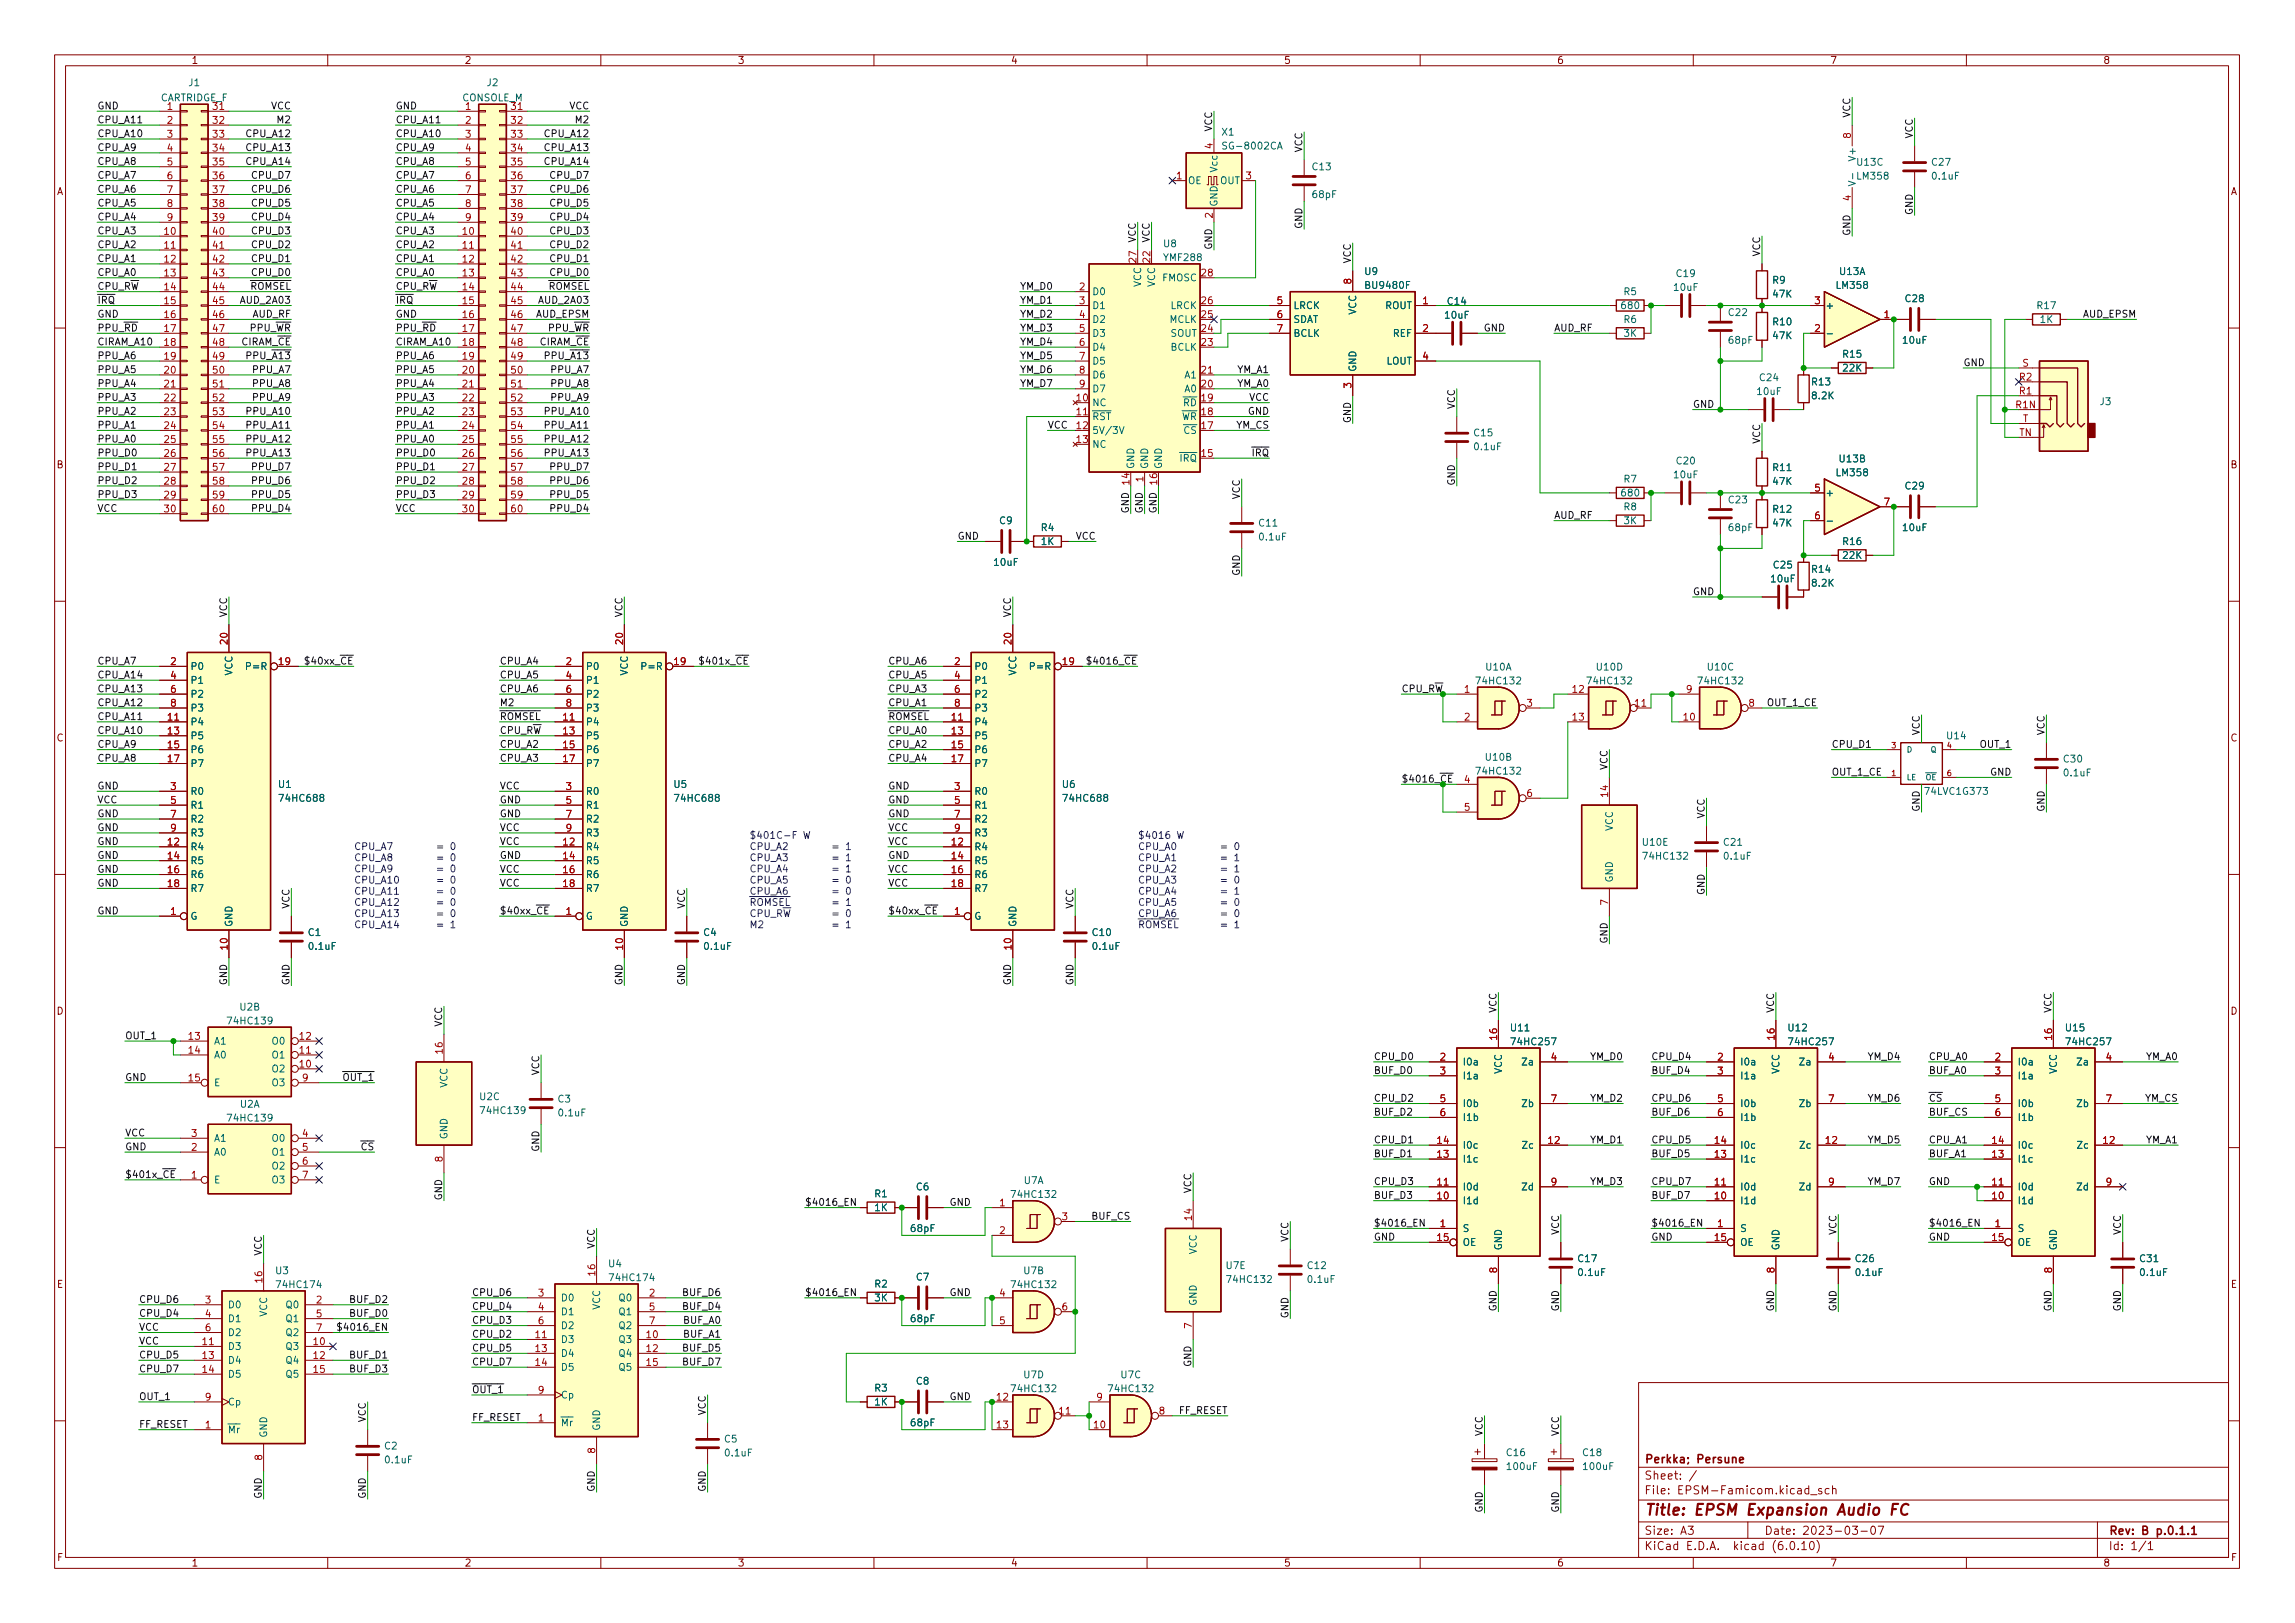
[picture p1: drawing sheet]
<svg xmlns="http://www.w3.org/2000/svg" width="420mm" height="297mm" viewBox="0 0 420 297" stroke-linecap="round" stroke-linejoin="round" font-family="sans-serif">
<defs><g id="words">
<text font-size="2.8" fill="#840000" x="301" y="277.3">Title: EPSM Expansion Audio FC</text>
<g font-size="2.1" fill="#840000">
<text x="301" y="267.8">Perkka; Persune</text>
<text x="301" y="273.5">File: EPSM-Famicom.kicad_sch</text>
<text x="301" y="270.8">Sheet: /</text>
<text x="301" y="280.9">Size: A3</text>
<text x="323" y="280.9">Date: 2023-03-07</text>
<text x="386" y="280.9">Rev: B p.0.1.1</text>
<text x="301" y="283.7">KiCad E.D.A. kicad (6.0.10)</text>
<text x="386" y="283.7">Id: 1/1</text>
</g>
<g font-size="1.8" fill="#840000">
<text x="35" y="11.7">1</text>
<text x="85" y="11.7">2</text>
<text x="135" y="11.7">3</text>
<text x="185" y="11.7">4</text>
<text x="235" y="11.7">5</text>
<text x="285" y="11.7">6</text>
<text x="335" y="11.7">7</text>
<text x="385" y="11.7">8</text>
<text x="10.3" y="35.7">A</text>
<text x="408.3" y="35.7">A</text>
<text x="10.3" y="85.7">B</text>
<text x="408.3" y="85.7">B</text>
<text x="10.3" y="135.7">C</text>
<text x="408.3" y="135.7">C</text>
<text x="10.3" y="185.7">D</text>
<text x="408.3" y="185.7">D</text>
<text x="10.4" y="235.7">E</text>
<text x="408.4" y="235.7">E</text>
<text x="10.4" y="285.7">F</text>
<text x="35" y="286.7">1</text>
<text x="85" y="286.7">2</text>
<text x="135" y="286.7">3</text>
<text x="185" y="286.7">4</text>
<text x="235" y="286.7">5</text>
<text x="285" y="286.7">6</text>
<text x="335" y="286.7">7</text>
<text x="385" y="286.7">8</text>
<text x="408.4" y="285.7">F</text>
</g>
<g font-size="1.8" fill="#006464">
<text x="34.6" y="15.8">J1</text>
<text x="89.2" y="15.8">J2</text>
<text x="29.3" y="18.5">CARTRIDGE_F</text>
<text x="39" y="20.1">31</text>
<text x="84.6" y="18.5">CONSOLE_M</text>
<text x="93.6" y="20.1">31</text>
<text x="223.7" y="24.8">X1</text>
<text x="224.4" y="27.3">SG-8002CA</text>
<text x="339.7" y="29" transform="rotate(-90 339.7 29)">V+</text>
<text x="217.4" y="33.7">OE</text>
<text x="222.9" y="31.4" transform="rotate(-90 222.9 31.4)">Vcc</text>
<text x="223.3" y="33.7">OUT</text>
<text x="240.3" y="31.2">C13</text>
<text x="340.1" y="30.3">U13C</text>
<text x="340.1" y="32.9">LM358</text>
<text x="353.7" y="30.3">C27</text>
<text x="353.8" y="32.9">0.1uF</text>
<text x="222.9" y="37.9" transform="rotate(-90 222.9 37.9)">GND</text>
<text x="240.4" y="36.2">68pF</text>
<text x="213.1" y="45.2">U8</text>
<text x="213.2" y="47.8">YMF288</text>
<text x="208.9" y="52.5" transform="rotate(-90 208.9 52.5)">VCC</text>
<text x="211.5" y="52.5" transform="rotate(-90 211.5 52.5)">VCC</text>
<text x="212.8" y="51.5">FMOSC</text>
<text x="249.9" y="50.3">U9</text>
<text x="250.2" y="52.8">BU9480F</text>
<text x="306.5" y="53.2">10uF</text>
<text x="307" y="50.7">C19</text>
<text x="324.5" y="51.9">R9</text>
<text x="336.3" y="52.8">LM358</text>
<text x="336.8" y="50.3">U13A</text>
<text x="199.9" y="54">D0</text>
<text x="199.9" y="56.6">D1</text>
<text x="199.9" y="59.1">D2</text>
<text x="214.1" y="59.1">MCLK</text>
<text x="214.3" y="56.6">LRCK</text>
<text x="236.7" y="56.6">LRCK</text>
<text x="236.7" y="59.1">SDAT</text>
<text x="248.3" y="57.6" transform="rotate(-90 248.3 57.6)">VCC</text>
<text x="253.6" y="56.6">ROUT</text>
<text x="264.6" y="58.3">10uF</text>
<text x="265.1" y="55.8">C14</text>
<text x="297" y="56.6">680</text>
<text x="297.3" y="54">R5</text>
<text x="297.3" y="59.1">R6</text>
<text x="316.5" y="57.8">C22</text>
<text x="324.7" y="54.4">47K</text>
<text x="324.7" y="59.5">R10</text>
<text x="334.1" y="56.6">+</text>
<text x="348.9" y="55.3">C28</text>
<text x="373" y="56.6">R17</text>
<text x="373.5" y="59.1">1K</text>
<text x="199.9" y="61.6">D3</text>
<text x="199.9" y="64.2">D4</text>
<text x="214.3" y="61.6">SOUT</text>
<text x="214.3" y="64.2">BCLK</text>
<text x="236.7" y="61.6">BCLK</text>
<text x="255" y="61.6">REF</text>
<text x="297.3" y="61.6">3K</text>
<text x="316.6" y="62.9">68pF</text>
<text x="324.7" y="62.1">47K</text>
<text x="337.5" y="65.4">R15</text>
<text x="348.5" y="62.9">10uF</text>
<text x="199.9" y="66.7">D5</text>
<text x="199.9" y="69.3">D6</text>
<text x="199.9" y="71.8">D7</text>
<text x="216.9" y="71.8">A0</text>
<text x="216.9" y="69.3">A1</text>
<text x="248.3" y="68.1" transform="rotate(-90 248.3 68.1)">GND</text>
<text x="253.8" y="66.7">LOUT</text>
<text x="322.2" y="69.7">C24</text>
<text x="331.8" y="70.5">R13</text>
<text x="337.5" y="68">22K</text>
<text x="199.9" y="74.3">NC</text>
<text x="199.9" y="76.9">~{RST}</text>
<text x="214.9" y="76.9">~{WR}</text>
<text x="215.3" y="74.3">~{RD}</text>
<text x="321.8" y="72.3">10uF</text>
<text x="331.8" y="73.1">8.2K</text>
<text x="384.5" y="74.1">J3</text>
<text x="199.9" y="79.4">5V/3V</text>
<text x="199.9" y="82">NC</text>
<text x="215.4" y="79.4">~{CS}</text>
<text x="269.9" y="79.8">C15</text>
<text x="270" y="82.4">0.1uF</text>
<text x="207.6" y="85.9" transform="rotate(-90 207.6 85.9)">GND</text>
<text x="210.2" y="85.9" transform="rotate(-90 210.2 85.9)">GND</text>
<text x="212.7" y="85.9" transform="rotate(-90 212.7 85.9)">GND</text>
<text x="214.7" y="84.5">~{IRQ}</text>
<text x="297.3" y="88.3">R7</text>
<text x="306.5" y="87.5">10uF</text>
<text x="307" y="85">C20</text>
<text x="324.7" y="86.2">R11</text>
<text x="324.7" y="88.7">47K</text>
<text x="336.3" y="87.1">LM358</text>
<text x="336.8" y="84.6">U13B</text>
<text x="348.9" y="89.6">C29</text>
<text x="183" y="95.9">C9</text>
<text x="297" y="90.8">680</text>
<text x="297.3" y="93.4">R8</text>
<text x="297.3" y="95.9">3K</text>
<text x="316.5" y="92.1">C23</text>
<text x="324.7" y="93.8">R12</text>
<text x="334.1" y="90.8">+</text>
<text x="190.6" y="97.2">R4</text>
<text x="190.6" y="99.7">1K</text>
<text x="230.6" y="96.4">C11</text>
<text x="230.7" y="98.9">0.1uF</text>
<text x="316.6" y="97.2">68pF</text>
<text x="324.7" y="96.4">47K</text>
<text x="337.5" y="99.7">R16</text>
<text x="348.5" y="97.2">10uF</text>
<text x="182.1" y="103.5">10uF</text>
<text x="324.3" y="106.6">10uF</text>
<text x="324.8" y="104">C25</text>
<text x="331.8" y="104.8">R14</text>
<text x="331.8" y="107.4">8.2K</text>
<text x="337.5" y="102.3">22K</text>
<text x="34.8" y="122.6">P0</text>
<text x="34.8" y="125.1">P1</text>
<text x="42.5" y="123.7" transform="rotate(-90 42.5 123.7)">VCC</text>
<text x="45.5" y="122.6">P=R</text>
<text x="107.2" y="122.6">P0</text>
<text x="107.2" y="125.1">P1</text>
<text x="114.9" y="123.7" transform="rotate(-90 114.9 123.7)">VCC</text>
<text x="117.9" y="122.6">P=R</text>
<text x="178.3" y="122.6">P0</text>
<text x="178.3" y="125.1">P1</text>
<text x="186.1" y="123.7" transform="rotate(-90 186.1 123.7)">VCC</text>
<text x="189" y="122.6">P=R</text>
<text x="270.6" y="125.2">74HC132</text>
<text x="272.1" y="122.7">U10A</text>
<text x="290.9" y="125.2">74HC132</text>
<text x="292.4" y="122.7">U10D</text>
<text x="311.2" y="125.2">74HC132</text>
<text x="312.7" y="122.7">U10C</text>
<text x="34.8" y="127.7">P2</text>
<text x="34.8" y="130.2">P3</text>
<text x="107.2" y="127.7">P2</text>
<text x="107.2" y="130.2">P3</text>
<text x="178.3" y="127.7">P2</text>
<text x="178.3" y="130.2">P3</text>
<text x="34.8" y="132.8">P4</text>
<text x="34.8" y="135.3">P5</text>
<text x="34.8" y="137.8">P6</text>
<text x="107.2" y="132.8">P4</text>
<text x="107.2" y="135.3">P5</text>
<text x="107.2" y="137.8">P6</text>
<text x="178.3" y="132.8">P4</text>
<text x="178.3" y="135.3">P5</text>
<text x="178.3" y="137.8">P6</text>
<text x="356.5" y="135.3">U14</text>
<text x="34.8" y="140.4">P7</text>
<text x="107.2" y="140.4">P7</text>
<text x="178.3" y="140.4">P7</text>
<text x="270.6" y="141.7">74HC132</text>
<text x="272.1" y="139.2">U10B</text>
<text x="377.9" y="139.5">C30</text>
<text x="378" y="142.1">0.1uF</text>
<text x="34.8" y="145.5">R0</text>
<text x="34.8" y="148">R1</text>
<text x="51" y="144.2">U1</text>
<text x="51.5" y="146.7">74HC688</text>
<text x="107.2" y="145.5">R0</text>
<text x="107.2" y="148">R1</text>
<text x="123.4" y="144.2">U5</text>
<text x="123.9" y="146.7">74HC688</text>
<text x="178.3" y="145.5">R0</text>
<text x="178.3" y="148">R1</text>
<text x="194.5" y="144.2">U6</text>
<text x="195" y="146.7">74HC688</text>
<text x="352.7" y="145.5">74LVC1G373</text>
<text x="34.8" y="155.6">R4</text>
<text x="34.8" y="150.5">R2</text>
<text x="34.8" y="153.1">R3</text>
<text x="107.2" y="155.6">R4</text>
<text x="107.2" y="150.5">R2</text>
<text x="107.2" y="153.1">R3</text>
<text x="178.3" y="155.6">R4</text>
<text x="178.3" y="150.5">R2</text>
<text x="178.3" y="153.1">R3</text>
<text x="295.3" y="152.1" transform="rotate(-90 295.3 152.1)">VCC</text>
<text x="300.8" y="154.8">U10E</text>
<text x="315.6" y="154.8">C21</text>
<text x="34.8" y="158.2">R5</text>
<text x="34.8" y="160.7">R6</text>
<text x="107.2" y="158.2">R5</text>
<text x="107.2" y="160.7">R6</text>
<text x="178.3" y="158.2">R5</text>
<text x="178.3" y="160.7">R6</text>
<text x="295.3" y="161.6" transform="rotate(-90 295.3 161.6)">GND</text>
<text x="301.2" y="157.3">74HC132</text>
<text x="315.7" y="157.3">0.1uF</text>
<text x="34.8" y="163.2">R7</text>
<text x="107.2" y="163.2">R7</text>
<text x="178.3" y="163.2">R7</text>
<text x="34.8" y="168.3">G</text>
<text x="42.5" y="169.7" transform="rotate(-90 42.5 169.7)">GND</text>
<text x="56.4" y="171.3">C1</text>
<text x="56.7" y="173.8">0.1uF</text>
<text x="107.2" y="168.3">G</text>
<text x="114.9" y="169.7" transform="rotate(-90 114.9 169.7)">GND</text>
<text x="128.8" y="171.3">C4</text>
<text x="129.1" y="173.8">0.1uF</text>
<text x="178.3" y="168.3">G</text>
<text x="186.1" y="169.7" transform="rotate(-90 186.1 169.7)">GND</text>
<text x="200.1" y="171.3">C10</text>
<text x="200.2" y="173.8">0.1uF</text>
<text x="44" y="184.9">U2B</text>
<text x="39.1" y="191.2">A1</text>
<text x="42" y="187.5">74HC139</text>
<text x="50" y="191.2">O0</text>
<text x="276.7" y="188.7">U11</text>
<text x="277" y="191.3">74HC257</text>
<text x="327.5" y="188.7">U12</text>
<text x="327.8" y="191.3">74HC257</text>
<text x="378.3" y="188.7">U15</text>
<text x="378.6" y="191.3">74HC257</text>
<text x="39.1" y="193.7">A0</text>
<text x="50" y="196.3">O2</text>
<text x="50" y="193.7">O1</text>
<text x="267.7" y="195">I0a</text>
<text x="267.7" y="197.5">I1a</text>
<text x="275" y="196.6" transform="rotate(-90 275 196.6)">VCC</text>
<text x="278.9" y="195">Za</text>
<text x="318.5" y="195">I0a</text>
<text x="318.5" y="197.5">I1a</text>
<text x="325.8" y="196.6" transform="rotate(-90 325.8 196.6)">VCC</text>
<text x="329.7" y="195">Za</text>
<text x="369.3" y="195">I0a</text>
<text x="369.3" y="197.5">I1a</text>
<text x="376.6" y="196.6" transform="rotate(-90 376.6 196.6)">VCC</text>
<text x="380.5" y="195">Za</text>
<text x="39.1" y="198.8">E</text>
<text x="44" y="202.7">U2A</text>
<text x="50" y="198.8">O3</text>
<text x="81.9" y="199.1" transform="rotate(-90 81.9 199.1)">VCC</text>
<text x="87.8" y="201.3">U2C</text>
<text x="88.3" y="203.9">74HC139</text>
<text x="102.2" y="201.8">C3</text>
<text x="267.7" y="202.6">I0b</text>
<text x="278.8" y="202.6">Zb</text>
<text x="318.5" y="202.6">I0b</text>
<text x="329.6" y="202.6">Zb</text>
<text x="369.3" y="202.6">I0b</text>
<text x="380.4" y="202.6">Zb</text>
<text x="39.1" y="209">A1</text>
<text x="42" y="205.2">74HC139</text>
<text x="50" y="209">O0</text>
<text x="81.9" y="208.6" transform="rotate(-90 81.9 208.6)">GND</text>
<text x="102.4" y="204.3">0.1uF</text>
<text x="267.7" y="205.1">I1b</text>
<text x="318.5" y="205.1">I1b</text>
<text x="369.3" y="205.1">I1b</text>
<text x="39.1" y="211.5">A0</text>
<text x="50" y="211.5">O1</text>
<text x="50" y="214">O2</text>
<text x="267.7" y="212.8">I1c</text>
<text x="267.7" y="210.2">I0c</text>
<text x="278.9" y="210.2">Zc</text>
<text x="318.5" y="212.8">I1c</text>
<text x="318.5" y="210.2">I0c</text>
<text x="329.7" y="210.2">Zc</text>
<text x="369.3" y="212.8">I1c</text>
<text x="369.3" y="210.2">I0c</text>
<text x="380.5" y="210.2">Zc</text>
<text x="39.1" y="216.6">E</text>
<text x="50" y="216.6">O3</text>
<text x="160.2" y="219.1">R1</text>
<text x="160.2" y="221.7">1K</text>
<text x="167.8" y="217.8">C6</text>
<text x="185.5" y="219.2">74HC132</text>
<text x="187.5" y="216.7">U7A</text>
<text x="267.7" y="220.4">I1d</text>
<text x="267.7" y="217.8">I0d</text>
<text x="278.8" y="217.8">Zd</text>
<text x="318.5" y="220.4">I1d</text>
<text x="318.5" y="217.8">I0d</text>
<text x="329.6" y="217.8">Zd</text>
<text x="369.3" y="220.4">I1d</text>
<text x="369.3" y="217.8">I0d</text>
<text x="380.4" y="217.8">Zd</text>
<text x="166.8" y="225.5">68pF</text>
<text x="267.7" y="225.5">S</text>
<text x="318.5" y="225.5">S</text>
<text x="369.3" y="225.5">S</text>
<text x="50.5" y="233.2">U3</text>
<text x="111.5" y="231.9">U4</text>
<text x="187.5" y="233.2">U7B</text>
<text x="219.1" y="229.6" transform="rotate(-90 219.1 229.6)">VCC</text>
<text x="224.5" y="232.2">U7E</text>
<text x="239.4" y="232.2">C12</text>
<text x="267.7" y="228">OE</text>
<text x="275" y="228.9" transform="rotate(-90 275 228.9)">GND</text>
<text x="289" y="231">C17</text>
<text x="289.1" y="233.5">0.1uF</text>
<text x="318.5" y="228">OE</text>
<text x="325.8" y="228.9" transform="rotate(-90 325.8 228.9)">GND</text>
<text x="339.8" y="231">C26</text>
<text x="339.9" y="233.5">0.1uF</text>
<text x="369.3" y="228">OE</text>
<text x="376.6" y="228.9" transform="rotate(-90 376.6 228.9)">GND</text>
<text x="391.8" y="231">C31</text>
<text x="391.9" y="233.5">0.1uF</text>
<text x="41.7" y="239.4">D0</text>
<text x="50.9" y="235.7">74HC174</text>
<text x="52.5" y="239.4">Q0</text>
<text x="102.6" y="238.2">D0</text>
<text x="109.9" y="239.7" transform="rotate(-90 109.9 239.7)">VCC</text>
<text x="111.9" y="234.5">74HC174</text>
<text x="113.5" y="238.2">Q0</text>
<text x="160.2" y="235.6">R2</text>
<text x="160.2" y="238.2">3K</text>
<text x="167.8" y="234.4">C7</text>
<text x="185.5" y="235.7">74HC132</text>
<text x="219.1" y="239.1" transform="rotate(-90 219.1 239.1)">GND</text>
<text x="224.9" y="234.8">74HC132</text>
<text x="239.5" y="234.8">0.1uF</text>
<text x="41.7" y="242">D1</text>
<text x="41.7" y="244.5">D2</text>
<text x="48.9" y="241" transform="rotate(-90 48.9 241)">VCC</text>
<text x="52.5" y="242">Q1</text>
<text x="52.5" y="244.5">Q2</text>
<text x="102.6" y="245.8">D3</text>
<text x="102.6" y="240.7">D1</text>
<text x="102.6" y="243.2">D2</text>
<text x="113.5" y="245.8">Q3</text>
<text x="113.5" y="240.7">Q1</text>
<text x="113.5" y="243.2">Q2</text>
<text x="166.8" y="242">68pF</text>
<text x="41.7" y="247.1">D3</text>
<text x="41.7" y="249.6">D4</text>
<text x="52.5" y="247.1">Q3</text>
<text x="52.5" y="249.6">Q4</text>
<text x="102.6" y="248.3">D4</text>
<text x="102.6" y="250.9">D5</text>
<text x="113.5" y="248.3">Q4</text>
<text x="113.5" y="250.9">Q5</text>
<text x="41.7" y="252.1">D5</text>
<text x="41.7" y="257.2">Cp</text>
<text x="52.5" y="252.1">Q5</text>
<text x="102.6" y="255.9">Cp</text>
<text x="160.2" y="254.7">R3</text>
<text x="160.2" y="257.2">1K</text>
<text x="167.8" y="253.4">C8</text>
<text x="185.5" y="254.8">74HC132</text>
<text x="187.5" y="252.2">U7D</text>
<text x="203.3" y="254.8">74HC132</text>
<text x="205.2" y="252.2">U7C</text>
<text x="41.7" y="262.3">~{Mr}</text>
<text x="48.9" y="263.2" transform="rotate(-90 48.9 263.2)">GND</text>
<text x="102.6" y="261">~{Mr}</text>
<text x="109.9" y="261.9" transform="rotate(-90 109.9 261.9)">GND</text>
<text x="132.6" y="264">C5</text>
<text x="166.8" y="261">68pF</text>
<text x="70.4" y="265.3">C2</text>
<text x="70.6" y="267.8">0.1uF</text>
<text x="132.9" y="266.5">0.1uF</text>
<text x="275.9" y="266.5">C16</text>
<text x="276" y="269">100uF</text>
<text x="289.9" y="266.5">C18</text>
<text x="290" y="269">100uF</text>
</g>
<g font-size="1.8" fill="#0f0f0f">
<text x="17.8" y="22.5">CPU_A11</text>
<text x="17.8" y="20">GND</text>
<text x="49.6" y="20">VCC</text>
<text x="50.9" y="22.5">M2</text>
<text x="72.4" y="22.5">CPU_A11</text>
<text x="72.4" y="20">GND</text>
<text x="104.2" y="20">VCC</text>
<text x="105.5" y="22.5">M2</text>
<text x="338.7" y="21.6" transform="rotate(-90 338.7 21.6)">VCC</text>
<text x="17.8" y="25.1">CPU_A10</text>
<text x="17.8" y="27.6">CPU_A9</text>
<text x="45.4" y="25.1">CPU_A12</text>
<text x="45.4" y="27.6">CPU_A13</text>
<text x="72.4" y="27.6">CPU_A9</text>
<text x="72.4" y="25.1">CPU_A10</text>
<text x="100" y="27.6">CPU_A13</text>
<text x="100" y="25.1">CPU_A12</text>
<text x="221.9" y="24.1" transform="rotate(-90 221.9 24.1)">VCC</text>
<text x="238.4" y="27.9" transform="rotate(-90 238.4 27.9)">VCC</text>
<text x="350.2" y="25.4" transform="rotate(-90 350.2 25.4)">VCC</text>
<text x="17.8" y="30.2">CPU_A8</text>
<text x="17.8" y="32.7">CPU_A7</text>
<text x="17.8" y="35.2">CPU_A6</text>
<text x="45.4" y="30.2">CPU_A14</text>
<text x="46.4" y="35.2">CPU_D6</text>
<text x="46.4" y="32.7">CPU_D7</text>
<text x="72.4" y="32.7">CPU_A7</text>
<text x="72.4" y="30.2">CPU_A8</text>
<text x="72.4" y="35.2">CPU_A6</text>
<text x="100" y="30.2">CPU_A14</text>
<text x="101" y="32.7">CPU_D7</text>
<text x="101" y="35.2">CPU_D6</text>
<text x="17.8" y="37.8">CPU_A5</text>
<text x="17.8" y="40.3">CPU_A4</text>
<text x="46.4" y="37.8">CPU_D5</text>
<text x="46.4" y="40.3">CPU_D4</text>
<text x="72.4" y="40.3">CPU_A4</text>
<text x="72.4" y="37.8">CPU_A5</text>
<text x="101" y="40.3">CPU_D4</text>
<text x="101" y="37.8">CPU_D5</text>
<text x="238.4" y="41.9" transform="rotate(-90 238.4 41.9)">GND</text>
<text x="350.2" y="39.4" transform="rotate(-90 350.2 39.4)">GND</text>
<text x="17.8" y="45.4">CPU_A2</text>
<text x="17.8" y="47.9">CPU_A1</text>
<text x="17.8" y="42.9">CPU_A3</text>
<text x="46.4" y="47.9">CPU_D1</text>
<text x="46.4" y="45.4">CPU_D2</text>
<text x="46.4" y="42.9">CPU_D3</text>
<text x="72.4" y="45.4">CPU_A2</text>
<text x="72.4" y="42.9">CPU_A3</text>
<text x="72.4" y="47.9">CPU_A1</text>
<text x="101" y="47.9">CPU_D1</text>
<text x="101" y="45.4">CPU_D2</text>
<text x="101" y="42.9">CPU_D3</text>
<text x="207.9" y="44.4" transform="rotate(-90 207.9 44.4)">VCC</text>
<text x="210.5" y="44.4" transform="rotate(-90 210.5 44.4)">VCC</text>
<text x="221.9" y="45.8" transform="rotate(-90 221.9 45.8)">GND</text>
<text x="322.2" y="47" transform="rotate(-90 322.2 47)">VCC</text>
<text x="338.7" y="43.2" transform="rotate(-90 338.7 43.2)">GND</text>
<text x="17.8" y="50.5">CPU_A0</text>
<text x="17.8" y="53">CPU_R~{W}</text>
<text x="44.4" y="53">~{ROMSEL}</text>
<text x="46.4" y="50.5">CPU_D0</text>
<text x="72.4" y="50.5">CPU_A0</text>
<text x="72.4" y="53">CPU_R~{W}</text>
<text x="99" y="53">~{ROMSEL}</text>
<text x="101" y="50.5">CPU_D0</text>
<text x="186.7" y="53">YM_D0</text>
<text x="247.3" y="48.2" transform="rotate(-90 247.3 48.2)">VCC</text>
<text x="17.8" y="58.1">GND</text>
<text x="17.8" y="55.6">~{IRQ}</text>
<text x="44.3" y="55.6">AUD_2A03</text>
<text x="46.2" y="58.1">AUD_RF</text>
<text x="72.4" y="55.6">~{IRQ}</text>
<text x="72.4" y="58.1">GND</text>
<text x="98.1" y="58.1">AUD_EPSM</text>
<text x="98.9" y="55.6">AUD_2A03</text>
<text x="186.7" y="58.1">YM_D2</text>
<text x="186.7" y="55.6">YM_D1</text>
<text x="381.3" y="58.1">AUD_EPSM</text>
<text x="17.8" y="60.6">PPU_~{RD}</text>
<text x="17.8" y="65.7">PPU_A6</text>
<text x="17.8" y="63.2">CIRAM_A10</text>
<text x="42.7" y="63.2">CIRAM_~{CE}</text>
<text x="44.1" y="65.7">PPU_~{A13}</text>
<text x="44.4" y="60.6">PPU_~{WR}</text>
<text x="72.4" y="63.2">CIRAM_A10</text>
<text x="72.4" y="65.7">PPU_A6</text>
<text x="72.4" y="60.6">PPU_~{RD}</text>
<text x="97.3" y="63.2">CIRAM_~{CE}</text>
<text x="98.7" y="65.7">PPU_~{A13}</text>
<text x="99" y="60.6">PPU_~{WR}</text>
<text x="186.7" y="63.2">YM_D4</text>
<text x="186.7" y="60.6">YM_D3</text>
<text x="186.7" y="65.7">YM_D5</text>
<text x="271.7" y="60.6">GND</text>
<text x="284.5" y="60.6">AUD_RF</text>
<text x="17.8" y="68.3">PPU_A5</text>
<text x="17.8" y="70.8">PPU_A4</text>
<text x="46.5" y="68.3">PPU_A7</text>
<text x="46.5" y="70.8">PPU_A8</text>
<text x="72.4" y="68.3">PPU_A5</text>
<text x="72.4" y="70.8">PPU_A4</text>
<text x="101.1" y="68.3">PPU_A7</text>
<text x="101.1" y="70.8">PPU_A8</text>
<text x="186.7" y="68.3">YM_D6</text>
<text x="186.7" y="70.8">YM_D7</text>
<text x="226.5" y="70.8">YM_A0</text>
<text x="226.5" y="68.3">YM_A1</text>
<text x="359.4" y="67">GND</text>
<text x="17.8" y="73.3">PPU_A3</text>
<text x="17.8" y="75.9">PPU_A2</text>
<text x="45.5" y="75.9">PPU_A10</text>
<text x="46.5" y="73.3">PPU_A9</text>
<text x="72.4" y="75.9">PPU_A2</text>
<text x="72.4" y="73.3">PPU_A3</text>
<text x="100.1" y="75.9">PPU_A10</text>
<text x="101.1" y="73.3">PPU_A9</text>
<text x="228.5" y="75.9">GND</text>
<text x="228.7" y="73.3">VCC</text>
<text x="247.3" y="77.5" transform="rotate(-90 247.3 77.5)">GND</text>
<text x="266.3" y="74.9" transform="rotate(-90 266.3 74.9)">VCC</text>
<text x="309.9" y="74.6">GND</text>
<text x="17.8" y="81">PPU_A0</text>
<text x="17.8" y="83.5">PPU_D0</text>
<text x="17.8" y="78.4">PPU_A1</text>
<text x="45.5" y="78.4">PPU_A11</text>
<text x="45.5" y="83.5">PPU_A13</text>
<text x="45.5" y="81">PPU_A12</text>
<text x="72.4" y="78.4">PPU_A1</text>
<text x="72.4" y="81">PPU_A0</text>
<text x="72.4" y="83.5">PPU_D0</text>
<text x="100.1" y="83.5">PPU_A13</text>
<text x="100.1" y="81">PPU_A12</text>
<text x="100.1" y="78.4">PPU_A11</text>
<text x="191.8" y="78.4">VCC</text>
<text x="226.3" y="78.4">YM_CS</text>
<text x="227.9" y="83.5">~{IRQ}</text>
<text x="322.2" y="81.2" transform="rotate(-90 322.2 81.2)">VCC</text>
<text x="17.8" y="86">PPU_D1</text>
<text x="17.8" y="88.6">PPU_D2</text>
<text x="46.5" y="88.6">PPU_D6</text>
<text x="46.5" y="86">PPU_D7</text>
<text x="72.4" y="86">PPU_D1</text>
<text x="72.4" y="88.6">PPU_D2</text>
<text x="101.1" y="88.6">PPU_D6</text>
<text x="101.1" y="86">PPU_D7</text>
<text x="266.3" y="88.9" transform="rotate(-90 266.3 88.9)">GND</text>
<text x="17.8" y="93.7">VCC</text>
<text x="17.8" y="91.1">PPU_D3</text>
<text x="46.5" y="93.7">PPU_D4</text>
<text x="46.5" y="91.1">PPU_D5</text>
<text x="72.4" y="91.1">PPU_D3</text>
<text x="72.4" y="93.7">VCC</text>
<text x="101.1" y="91.1">PPU_D5</text>
<text x="101.1" y="93.7">PPU_D4</text>
<text x="206.7" y="94" transform="rotate(-90 206.7 94)">GND</text>
<text x="209.2" y="94" transform="rotate(-90 209.2 94)">GND</text>
<text x="211.7" y="94" transform="rotate(-90 211.7 94)">GND</text>
<text x="227" y="91.4" transform="rotate(-90 227 91.4)">VCC</text>
<text x="284.5" y="94.9">AUD_RF</text>
<text x="175.3" y="98.7">GND</text>
<text x="196.9" y="98.7">VCC</text>
<text x="227" y="105.4" transform="rotate(-90 227 105.4)">GND</text>
<text x="41.6" y="113" transform="rotate(-90 41.6 113)">VCC</text>
<text x="114" y="113" transform="rotate(-90 114 113)">VCC</text>
<text x="185.1" y="113" transform="rotate(-90 185.1 113)">VCC</text>
<text x="309.9" y="108.9">GND</text>
<text x="17.8" y="124.1">CPU_A14</text>
<text x="17.8" y="121.6">CPU_A7</text>
<text x="55" y="121.6">$40xx_~{CE}</text>
<text x="91.4" y="124.1">CPU_A5</text>
<text x="91.4" y="121.6">CPU_A4</text>
<text x="127.4" y="121.6">$401x_~{CE}</text>
<text x="162.6" y="121.6">CPU_A6</text>
<text x="162.6" y="124.1">CPU_A5</text>
<text x="198.5" y="121.6">$4016_~{CE}</text>
<text x="17.8" y="129.2">CPU_A12</text>
<text x="17.8" y="131.8">CPU_A11</text>
<text x="17.8" y="126.7">CPU_A13</text>
<text x="91.4" y="126.7">CPU_A6</text>
<text x="91.4" y="129.2">M2</text>
<text x="91.4" y="131.8">~{ROMSEL}</text>
<text x="162.6" y="129.2">CPU_A1</text>
<text x="162.6" y="131.8">~{ROMSEL}</text>
<text x="162.6" y="126.7">CPU_A3</text>
<text x="323.6" y="129.2">OUT_1_CE</text>
<text x="17.8" y="134.3">CPU_A10</text>
<text x="17.8" y="136.8">CPU_A9</text>
<text x="91.4" y="136.8">CPU_A2</text>
<text x="91.4" y="134.3">CPU_R~{W}</text>
<text x="162.6" y="134.3">CPU_A0</text>
<text x="162.6" y="136.8">CPU_A2</text>
<text x="335.3" y="136.8">CPU_D1</text>
<text x="351.4" y="134.6" transform="rotate(-90 351.4 134.6)">VCC</text>
<text x="362.6" y="136.8">OUT_1</text>
<text x="374.3" y="134.6" transform="rotate(-90 374.3 134.6)">VCC</text>
<text x="17.8" y="139.4">CPU_A8</text>
<text x="91.4" y="139.4">CPU_A3</text>
<text x="162.6" y="139.4">CPU_A4</text>
<text x="294.3" y="140.9" transform="rotate(-90 294.3 140.9)">VCC</text>
<text x="335.3" y="141.9">OUT_1_CE</text>
<text x="364.4" y="141.9">GND</text>
<text x="17.8" y="144.5">GND</text>
<text x="17.8" y="147">VCC</text>
<text x="17.8" y="149.5">GND</text>
<text x="91.4" y="149.5">GND</text>
<text x="91.4" y="147">GND</text>
<text x="91.4" y="144.5">VCC</text>
<text x="162.6" y="144.5">GND</text>
<text x="162.6" y="149.5">GND</text>
<text x="162.6" y="147">GND</text>
<text x="312.1" y="149.8" transform="rotate(-90 312.1 149.8)">VCC</text>
<text x="351.4" y="148.6" transform="rotate(-90 351.4 148.6)">GND</text>
<text x="374.3" y="148.6" transform="rotate(-90 374.3 148.6)">GND</text>
<text x="17.8" y="152.1">GND</text>
<text x="17.8" y="154.6">GND</text>
<text x="91.4" y="154.6">VCC</text>
<text x="91.4" y="152.1">VCC</text>
<text x="162.6" y="154.6">VCC</text>
<text x="162.6" y="152.1">VCC</text>
<text x="17.8" y="159.7">GND</text>
<text x="17.8" y="157.2">GND</text>
<text x="91.4" y="159.7">VCC</text>
<text x="91.4" y="157.2">GND</text>
<text x="162.6" y="159.7">VCC</text>
<text x="162.6" y="157.2">GND</text>
<text x="17.8" y="162.2">GND</text>
<text x="17.8" y="167.3">GND</text>
<text x="53" y="166.3" transform="rotate(-90 53 166.3)">VCC</text>
<text x="91.4" y="167.3">$40xx_~{CE}</text>
<text x="91.4" y="162.2">VCC</text>
<text x="125.4" y="166.3" transform="rotate(-90 125.4 166.3)">VCC</text>
<text x="162.6" y="167.3">$40xx_~{CE}</text>
<text x="162.6" y="162.2">VCC</text>
<text x="196.5" y="166.3" transform="rotate(-90 196.5 166.3)">VCC</text>
<text x="312.1" y="163.9" transform="rotate(-90 312.1 163.9)">GND</text>
<text x="294.3" y="172.8" transform="rotate(-90 294.3 172.8)">GND</text>
<text x="41.6" y="180.4" transform="rotate(-90 41.6 180.4)">GND</text>
<text x="53" y="180.4" transform="rotate(-90 53 180.4)">GND</text>
<text x="114" y="180.4" transform="rotate(-90 114 180.4)">GND</text>
<text x="125.4" y="180.4" transform="rotate(-90 125.4 180.4)">GND</text>
<text x="185.1" y="180.4" transform="rotate(-90 185.1 180.4)">GND</text>
<text x="196.5" y="180.4" transform="rotate(-90 196.5 180.4)">GND</text>
<text x="274" y="185.4" transform="rotate(-90 274 185.4)">VCC</text>
<text x="324.8" y="185.4" transform="rotate(-90 324.8 185.4)">VCC</text>
<text x="375.6" y="185.4" transform="rotate(-90 375.6 185.4)">VCC</text>
<text x="22.9" y="190.2">OUT_1</text>
<text x="80.9" y="187.9" transform="rotate(-90 80.9 187.9)">VCC</text>
<text x="22.9" y="197.8">GND</text>
<text x="61.5" y="197.8">~{OUT_1}</text>
<text x="98.7" y="196.8" transform="rotate(-90 98.7 196.8)">VCC</text>
<text x="251.5" y="194">CPU_D0</text>
<text x="251.5" y="196.5">BUF_D0</text>
<text x="291.3" y="194">YM_D0</text>
<text x="302.3" y="196.5">BUF_D4</text>
<text x="302.3" y="194">CPU_D4</text>
<text x="342.1" y="194">YM_D4</text>
<text x="353.1" y="194">CPU_A0</text>
<text x="353.1" y="196.5">BUF_A0</text>
<text x="392.9" y="194">YM_A0</text>
<text x="251.5" y="201.6">CPU_D2</text>
<text x="291.3" y="201.6">YM_D2</text>
<text x="302.3" y="201.6">CPU_D6</text>
<text x="342.1" y="201.6">YM_D6</text>
<text x="353.1" y="201.6">~{CS}</text>
<text x="392.7" y="201.6">YM_CS</text>
<text x="22.9" y="208">VCC</text>
<text x="251.5" y="209.2">CPU_D1</text>
<text x="251.5" y="204.2">BUF_D2</text>
<text x="291.3" y="209.2">YM_D1</text>
<text x="302.3" y="209.2">CPU_D5</text>
<text x="302.3" y="204.2">BUF_D6</text>
<text x="342.1" y="209.2">YM_D5</text>
<text x="353.1" y="209.2">CPU_A1</text>
<text x="353.1" y="204.2">BUF_CS</text>
<text x="392.9" y="209.2">YM_A1</text>
<text x="22.9" y="215.6">$401x_~{CE}</text>
<text x="22.9" y="210.5">GND</text>
<text x="64.7" y="210.5">~{CS}</text>
<text x="98.7" y="210.9" transform="rotate(-90 98.7 210.9)">GND</text>
<text x="251.5" y="211.8">BUF_D1</text>
<text x="302.3" y="211.8">BUF_D5</text>
<text x="353.1" y="211.8">BUF_A1</text>
<text x="80.9" y="219.7" transform="rotate(-90 80.9 219.7)">GND</text>
<text x="147.3" y="220.7">$4016_EN</text>
<text x="173.9" y="220.7">GND</text>
<text x="218.1" y="218.4" transform="rotate(-90 218.1 218.4)">VCC</text>
<text x="251.5" y="216.9">CPU_D3</text>
<text x="251.5" y="219.4">BUF_D3</text>
<text x="291.3" y="216.9">YM_D3</text>
<text x="302.3" y="219.4">BUF_D7</text>
<text x="302.3" y="216.9">CPU_D7</text>
<text x="342.1" y="216.9">YM_D7</text>
<text x="353.1" y="216.9">GND</text>
<text x="199.9" y="223.2">BUF_CS</text>
<text x="235.9" y="227.3" transform="rotate(-90 235.9 227.3)">VCC</text>
<text x="251.5" y="224.5">$4016_EN</text>
<text x="251.5" y="227">GND</text>
<text x="285.4" y="226" transform="rotate(-90 285.4 226)">VCC</text>
<text x="302.3" y="227">GND</text>
<text x="302.3" y="224.5">$4016_EN</text>
<text x="336.2" y="226" transform="rotate(-90 336.2 226)">VCC</text>
<text x="353.1" y="227">GND</text>
<text x="353.1" y="224.5">$4016_EN</text>
<text x="388.3" y="226" transform="rotate(-90 388.3 226)">VCC</text>
<text x="47.9" y="229.8" transform="rotate(-90 47.9 229.8)">VCC</text>
<text x="108.9" y="228.6" transform="rotate(-90 108.9 228.6)">VCC</text>
<text x="25.4" y="238.4">CPU_D6</text>
<text x="64.2" y="238.4">BUF_D2</text>
<text x="86.4" y="237.2">CPU_D6</text>
<text x="86.4" y="239.7">CPU_D4</text>
<text x="125.2" y="237.2">BUF_D6</text>
<text x="125.2" y="239.7">BUF_D4</text>
<text x="147.3" y="237.2">$4016_EN</text>
<text x="173.9" y="237.2">GND</text>
<text x="25.4" y="241">CPU_D4</text>
<text x="25.4" y="243.5">VCC</text>
<text x="62.8" y="243.5">$4016_EN</text>
<text x="64.2" y="241">BUF_D0</text>
<text x="86.4" y="244.8">CPU_D2</text>
<text x="86.4" y="242.3">CPU_D3</text>
<text x="125.2" y="244.8">BUF_A1</text>
<text x="125.2" y="242.3">BUF_A0</text>
<text x="235.9" y="241.3" transform="rotate(-90 235.9 241.3)">GND</text>
<text x="274" y="240.1" transform="rotate(-90 274 240.1)">GND</text>
<text x="285.4" y="240.1" transform="rotate(-90 285.4 240.1)">GND</text>
<text x="324.8" y="240.1" transform="rotate(-90 324.8 240.1)">GND</text>
<text x="336.2" y="240.1" transform="rotate(-90 336.2 240.1)">GND</text>
<text x="375.6" y="240.1" transform="rotate(-90 375.6 240.1)">GND</text>
<text x="388.3" y="240.1" transform="rotate(-90 388.3 240.1)">GND</text>
<text x="25.4" y="246.1">VCC</text>
<text x="25.4" y="251.1">CPU_D7</text>
<text x="25.4" y="248.6">CPU_D5</text>
<text x="64.2" y="248.6">BUF_D1</text>
<text x="64.2" y="251.1">BUF_D3</text>
<text x="86.4" y="249.9">CPU_D7</text>
<text x="86.4" y="247.3">CPU_D5</text>
<text x="125.2" y="247.3">BUF_D5</text>
<text x="125.2" y="249.9">BUF_D7</text>
<text x="218.1" y="250.2" transform="rotate(-90 218.1 250.2)">GND</text>
<text x="25.4" y="256.2">OUT_1</text>
<text x="86.4" y="255">~{OUT_1}</text>
<text x="173.9" y="256.2">GND</text>
<text x="25.4" y="261.3">FF_RESET</text>
<text x="67" y="260.3" transform="rotate(-90 67 260.3)">VCC</text>
<text x="86.4" y="260">FF_RESET</text>
<text x="129.2" y="259" transform="rotate(-90 129.2 259)">VCC</text>
<text x="215.7" y="258.8">FF_RESET</text>
<text x="271.4" y="262.9" transform="rotate(-90 271.4 262.9)">VCC</text>
<text x="285.4" y="262.9" transform="rotate(-90 285.4 262.9)">VCC</text>
<text x="47.9" y="274.4" transform="rotate(-90 47.9 274.4)">GND</text>
<text x="67" y="274.4" transform="rotate(-90 67 274.4)">GND</text>
<text x="108.9" y="273.1" transform="rotate(-90 108.9 273.1)">GND</text>
<text x="129.2" y="273.1" transform="rotate(-90 129.2 273.1)">GND</text>
<text x="271.4" y="276.9" transform="rotate(-90 271.4 276.9)">GND</text>
<text x="285.4" y="276.9" transform="rotate(-90 285.4 276.9)">GND</text>
</g>
<g font-size="1.8" fill="#a90000">
<text x="30.6" y="20.1">1</text>
<text x="30.6" y="22.6">2</text>
<text x="39" y="22.6">32</text>
<text x="85.2" y="20.1">1</text>
<text x="85.2" y="22.6">2</text>
<text x="93.6" y="22.6">32</text>
<text x="30.6" y="25.2">3</text>
<text x="30.6" y="27.7">4</text>
<text x="39" y="25.2">33</text>
<text x="39" y="27.7">34</text>
<text x="85.2" y="25.2">3</text>
<text x="85.2" y="27.7">4</text>
<text x="93.6" y="25.2">33</text>
<text x="93.6" y="27.7">34</text>
<text x="222" y="27.2" transform="rotate(-90 222 27.2)">4</text>
<text x="338.8" y="25.3" transform="rotate(-90 338.8 25.3)">8</text>
<text x="30.6" y="30.3">5</text>
<text x="30.6" y="32.8">6</text>
<text x="30.6" y="35.3">7</text>
<text x="39" y="30.3">35</text>
<text x="39" y="32.8">36</text>
<text x="39" y="35.3">37</text>
<text x="85.2" y="30.3">5</text>
<text x="85.2" y="32.8">6</text>
<text x="85.2" y="35.3">7</text>
<text x="93.6" y="30.3">35</text>
<text x="93.6" y="32.8">36</text>
<text x="93.6" y="35.3">37</text>
<text x="215.4" y="32.8">1</text>
<text x="228.1" y="32.8">3</text>
<text x="30.6" y="37.9">8</text>
<text x="30.6" y="40.4">9</text>
<text x="39" y="37.9">38</text>
<text x="39" y="40.4">39</text>
<text x="85.2" y="37.9">8</text>
<text x="85.2" y="40.4">9</text>
<text x="93.6" y="37.9">38</text>
<text x="93.6" y="40.4">39</text>
<text x="222" y="39.9" transform="rotate(-90 222 39.9)">2</text>
<text x="338.8" y="36.7" transform="rotate(-90 338.8 36.7)">4</text>
<text x="30.1" y="43">10</text>
<text x="30.1" y="45.5">11</text>
<text x="39" y="43">40</text>
<text x="39" y="45.5">41</text>
<text x="84.7" y="43">10</text>
<text x="84.7" y="45.5">11</text>
<text x="93.6" y="43">40</text>
<text x="93.6" y="45.5">41</text>
<text x="30.1" y="48">12</text>
<text x="30.1" y="50.6">13</text>
<text x="30.1" y="53.1">14</text>
<text x="39" y="48">42</text>
<text x="39" y="50.6">43</text>
<text x="39" y="53.1">44</text>
<text x="84.7" y="48">12</text>
<text x="84.7" y="50.6">13</text>
<text x="84.7" y="53.1">14</text>
<text x="93.6" y="48">42</text>
<text x="93.6" y="50.6">43</text>
<text x="93.6" y="53.1">44</text>
<text x="197.6" y="53.1">2</text>
<text x="208" y="48" transform="rotate(-90 208 48)">27</text>
<text x="210.6" y="48" transform="rotate(-90 210.6 48)">22</text>
<text x="220" y="50.6">28</text>
<text x="247.4" y="52" transform="rotate(-90 247.4 52)">8</text>
<text x="30.1" y="55.7">15</text>
<text x="30.1" y="58.2">16</text>
<text x="39" y="55.7">45</text>
<text x="39" y="58.2">46</text>
<text x="84.7" y="55.7">15</text>
<text x="84.7" y="58.2">16</text>
<text x="93.6" y="55.7">45</text>
<text x="93.6" y="58.2">46</text>
<text x="197.6" y="55.7">3</text>
<text x="197.6" y="58.2">4</text>
<text x="220" y="58.2">25</text>
<text x="220" y="55.7">26</text>
<text x="233.8" y="55.7">5</text>
<text x="233.8" y="58.2">6</text>
<text x="260.5" y="55.7">1</text>
<text x="332.2" y="55.7">3</text>
<text x="344.9" y="58.2">1</text>
<text x="30.1" y="60.7">17</text>
<text x="30.1" y="63.3">18</text>
<text x="30.1" y="65.8">19</text>
<text x="39" y="60.7">47</text>
<text x="39" y="63.3">48</text>
<text x="39" y="65.8">49</text>
<text x="84.7" y="60.7">17</text>
<text x="84.7" y="63.3">18</text>
<text x="84.7" y="65.8">19</text>
<text x="93.6" y="60.7">47</text>
<text x="93.6" y="63.3">48</text>
<text x="93.6" y="65.8">49</text>
<text x="197.6" y="60.7">5</text>
<text x="197.6" y="63.3">6</text>
<text x="197.6" y="65.8">7</text>
<text x="220" y="60.7">24</text>
<text x="220" y="63.3">23</text>
<text x="233.8" y="60.7">7</text>
<text x="260.5" y="60.7">2</text>
<text x="260.5" y="65.8">4</text>
<text x="332.2" y="60.7">2</text>
<text x="30.1" y="68.4">20</text>
<text x="30.1" y="70.9">21</text>
<text x="39" y="68.4">50</text>
<text x="39" y="70.9">51</text>
<text x="84.7" y="68.4">20</text>
<text x="84.7" y="70.9">21</text>
<text x="93.6" y="68.4">50</text>
<text x="93.6" y="70.9">51</text>
<text x="197.6" y="68.4">8</text>
<text x="197.6" y="70.9">9</text>
<text x="220" y="70.9">20</text>
<text x="220" y="68.4">21</text>
<text x="247.4" y="71" transform="rotate(-90 247.4 71)">3</text>
<text x="369.7" y="69.6">R2</text>
<text x="370.3" y="67.1">S</text>
<text x="30.1" y="73.4">22</text>
<text x="30.1" y="76">23</text>
<text x="39" y="73.4">52</text>
<text x="39" y="76">53</text>
<text x="84.7" y="73.4">22</text>
<text x="84.7" y="76">23</text>
<text x="93.6" y="73.4">52</text>
<text x="93.6" y="76">53</text>
<text x="197.1" y="73.4">10</text>
<text x="197.1" y="76">11</text>
<text x="220" y="76">18</text>
<text x="220" y="73.4">19</text>
<text x="369.1" y="74.7">R1N</text>
<text x="369.7" y="72.2">R1</text>
<text x="370.3" y="77.3">T</text>
<text x="30.1" y="78.5">24</text>
<text x="30.1" y="81.1">25</text>
<text x="30.1" y="83.6">26</text>
<text x="39" y="78.5">54</text>
<text x="39" y="81.1">55</text>
<text x="39" y="83.6">56</text>
<text x="84.7" y="78.5">24</text>
<text x="84.7" y="81.1">25</text>
<text x="84.7" y="83.6">26</text>
<text x="93.6" y="78.5">54</text>
<text x="93.6" y="81.1">55</text>
<text x="93.6" y="83.6">56</text>
<text x="197.1" y="78.5">12</text>
<text x="197.1" y="81.1">13</text>
<text x="220" y="83.6">15</text>
<text x="220" y="78.5">17</text>
<text x="369.7" y="79.8">TN</text>
<text x="30.1" y="86.1">27</text>
<text x="30.1" y="88.7">28</text>
<text x="39" y="86.1">57</text>
<text x="39" y="88.7">58</text>
<text x="84.7" y="86.1">27</text>
<text x="84.7" y="88.7">28</text>
<text x="93.6" y="86.1">57</text>
<text x="93.6" y="88.7">58</text>
<text x="206.8" y="88.7" transform="rotate(-90 206.8 88.7)">14</text>
<text x="209.3" y="88.2" transform="rotate(-90 209.3 88.2)">1</text>
<text x="211.8" y="88.7" transform="rotate(-90 211.8 88.7)">16</text>
<text x="332.2" y="90">5</text>
<text x="30.1" y="91.2">29</text>
<text x="30.1" y="93.8">30</text>
<text x="39" y="91.2">59</text>
<text x="39" y="93.8">60</text>
<text x="84.7" y="91.2">29</text>
<text x="84.7" y="93.8">30</text>
<text x="93.6" y="91.2">59</text>
<text x="93.6" y="93.8">60</text>
<text x="332.2" y="95">6</text>
<text x="344.9" y="92.5">7</text>
<text x="41.7" y="117.9" transform="rotate(-90 41.7 117.9)">20</text>
<text x="114" y="117.9" transform="rotate(-90 114 117.9)">20</text>
<text x="185.2" y="117.9" transform="rotate(-90 185.2 117.9)">20</text>
<text x="31.3" y="121.7">2</text>
<text x="31.3" y="124.2">4</text>
<text x="51.1" y="121.7">19</text>
<text x="103.6" y="121.7">2</text>
<text x="103.6" y="124.2">4</text>
<text x="123.5" y="121.7">19</text>
<text x="174.8" y="121.7">2</text>
<text x="174.8" y="124.2">4</text>
<text x="194.6" y="121.7">19</text>
<text x="30.8" y="131.9">11</text>
<text x="31.3" y="126.8">6</text>
<text x="31.3" y="129.3">8</text>
<text x="103.2" y="131.9">11</text>
<text x="103.6" y="126.8">6</text>
<text x="103.6" y="129.3">8</text>
<text x="174.3" y="131.9">11</text>
<text x="174.8" y="126.8">6</text>
<text x="174.8" y="129.3">8</text>
<text x="268.1" y="126.8">1</text>
<text x="268.1" y="131.9">2</text>
<text x="279.5" y="129.3">3</text>
<text x="287.9" y="126.8">12</text>
<text x="287.9" y="131.9">13</text>
<text x="299.4" y="129.3">11</text>
<text x="308.3" y="131.9">10</text>
<text x="308.8" y="126.8">9</text>
<text x="320.2" y="129.3">8</text>
<text x="30.8" y="134.4">13</text>
<text x="30.8" y="136.9">15</text>
<text x="103.2" y="134.4">13</text>
<text x="103.2" y="136.9">15</text>
<text x="174.3" y="134.4">13</text>
<text x="174.3" y="136.9">15</text>
<text x="30.8" y="139.5">17</text>
<text x="103.2" y="139.5">17</text>
<text x="174.3" y="139.5">17</text>
<text x="31.3" y="144.6">3</text>
<text x="31.3" y="147.1">5</text>
<text x="31.3" y="149.6">7</text>
<text x="103.6" y="144.6">3</text>
<text x="103.6" y="147.1">5</text>
<text x="103.6" y="149.6">7</text>
<text x="174.8" y="144.6">3</text>
<text x="174.8" y="147.1">5</text>
<text x="174.8" y="149.6">7</text>
<text x="268.1" y="148.4">5</text>
<text x="279.5" y="145.8">6</text>
<text x="294.4" y="145.8" transform="rotate(-90 294.4 145.8)">14</text>
<text x="30.8" y="154.7">12</text>
<text x="31.3" y="152.2">9</text>
<text x="103.2" y="154.7">12</text>
<text x="103.6" y="152.2">9</text>
<text x="174.3" y="154.7">12</text>
<text x="174.8" y="152.2">9</text>
<text x="30.8" y="157.3">14</text>
<text x="30.8" y="159.8">16</text>
<text x="103.2" y="157.3">14</text>
<text x="103.2" y="159.8">16</text>
<text x="174.3" y="157.3">14</text>
<text x="174.3" y="159.8">16</text>
<text x="30.8" y="162.3">18</text>
<text x="31.3" y="167.4">1</text>
<text x="103.2" y="162.3">18</text>
<text x="103.6" y="167.4">1</text>
<text x="174.3" y="162.3">18</text>
<text x="174.8" y="167.4">1</text>
<text x="294.4" y="165.6" transform="rotate(-90 294.4 165.6)">7</text>
<text x="41.7" y="173.7" transform="rotate(-90 41.7 173.7)">10</text>
<text x="114" y="173.7" transform="rotate(-90 114 173.7)">10</text>
<text x="185.2" y="173.7" transform="rotate(-90 185.2 173.7)">10</text>
<text x="34.6" y="190.3">13</text>
<text x="54.9" y="190.3">12</text>
<text x="274.1" y="190.3" transform="rotate(-90 274.1 190.3)">16</text>
<text x="324.9" y="190.3" transform="rotate(-90 324.9 190.3)">16</text>
<text x="375.7" y="190.3" transform="rotate(-90 375.7 190.3)">16</text>
<text x="34.6" y="192.8">14</text>
<text x="34.6" y="197.9">15</text>
<text x="54.9" y="195.4">10</text>
<text x="54.9" y="192.8">11</text>
<text x="55.4" y="197.9">9</text>
<text x="81" y="192.8" transform="rotate(-90 81 192.8)">16</text>
<text x="263.7" y="194.1">2</text>
<text x="263.7" y="196.6">3</text>
<text x="284" y="194.1">4</text>
<text x="314.5" y="194.1">2</text>
<text x="314.5" y="196.6">3</text>
<text x="334.8" y="194.1">4</text>
<text x="365.3" y="194.1">2</text>
<text x="365.3" y="196.6">3</text>
<text x="385.6" y="194.1">4</text>
<text x="263.7" y="201.7">5</text>
<text x="284" y="201.7">7</text>
<text x="314.5" y="201.7">5</text>
<text x="334.8" y="201.7">7</text>
<text x="365.3" y="201.7">5</text>
<text x="385.6" y="201.7">7</text>
<text x="35.1" y="208.1">3</text>
<text x="55.4" y="208.1">4</text>
<text x="263.2" y="209.3">14</text>
<text x="263.7" y="204.3">6</text>
<text x="283.5" y="209.3">12</text>
<text x="314" y="209.3">14</text>
<text x="314.5" y="204.3">6</text>
<text x="334.3" y="209.3">12</text>
<text x="364.8" y="209.3">14</text>
<text x="365.3" y="204.3">6</text>
<text x="385.1" y="209.3">12</text>
<text x="35.1" y="215.7">1</text>
<text x="35.1" y="210.6">2</text>
<text x="55.4" y="210.6">5</text>
<text x="55.4" y="213.1">6</text>
<text x="55.4" y="215.7">7</text>
<text x="81" y="212.6" transform="rotate(-90 81 212.6)">8</text>
<text x="263.2" y="211.9">13</text>
<text x="314" y="211.9">13</text>
<text x="364.8" y="211.9">13</text>
<text x="183" y="220.8">1</text>
<text x="263.2" y="219.5">10</text>
<text x="263.2" y="217">11</text>
<text x="284" y="217">9</text>
<text x="314" y="219.5">10</text>
<text x="314" y="217">11</text>
<text x="334.8" y="217">9</text>
<text x="364.8" y="219.5">10</text>
<text x="364.8" y="217">11</text>
<text x="385.6" y="217">9</text>
<text x="183" y="225.8">2</text>
<text x="194.5" y="223.3">3</text>
<text x="218.2" y="223.3" transform="rotate(-90 218.2 223.3)">14</text>
<text x="263.2" y="227.1">15</text>
<text x="263.7" y="224.6">1</text>
<text x="314" y="227.1">15</text>
<text x="314.5" y="224.6">1</text>
<text x="364.8" y="227.1">15</text>
<text x="365.3" y="224.6">1</text>
<text x="109" y="233.4" transform="rotate(-90 109 233.4)">16</text>
<text x="274.1" y="232.9" transform="rotate(-90 274.1 232.9)">8</text>
<text x="324.9" y="232.9" transform="rotate(-90 324.9 232.9)">8</text>
<text x="375.7" y="232.9" transform="rotate(-90 375.7 232.9)">8</text>
<text x="37.6" y="238.5">3</text>
<text x="48" y="234.7" transform="rotate(-90 48 234.7)">16</text>
<text x="57.9" y="238.5">2</text>
<text x="98.6" y="237.3">3</text>
<text x="98.6" y="239.8">4</text>
<text x="118.9" y="237.3">2</text>
<text x="118.9" y="239.8">5</text>
<text x="183" y="237.3">4</text>
<text x="194.5" y="239.8">6</text>
<text x="37.6" y="241.1">4</text>
<text x="37.6" y="243.6">6</text>
<text x="57.9" y="241.1">5</text>
<text x="57.9" y="243.6">7</text>
<text x="98.1" y="244.9">11</text>
<text x="98.6" y="242.4">6</text>
<text x="118.4" y="244.9">10</text>
<text x="118.9" y="242.4">7</text>
<text x="183" y="242.4">5</text>
<text x="218.2" y="243.1" transform="rotate(-90 218.2 243.1)">7</text>
<text x="37.1" y="246.2">11</text>
<text x="37.1" y="248.7">13</text>
<text x="37.1" y="251.2">14</text>
<text x="57.4" y="246.2">10</text>
<text x="57.4" y="248.7">12</text>
<text x="57.4" y="251.2">15</text>
<text x="98.1" y="247.4">13</text>
<text x="98.1" y="250">14</text>
<text x="118.4" y="247.4">12</text>
<text x="118.4" y="250">15</text>
<text x="37.6" y="256.3">9</text>
<text x="98.6" y="255.1">9</text>
<text x="182.5" y="256.3">12</text>
<text x="200.8" y="256.3">9</text>
<text x="37.6" y="261.4">1</text>
<text x="98.6" y="260.1">1</text>
<text x="182.5" y="261.4">13</text>
<text x="194" y="258.9">11</text>
<text x="200.3" y="261.4">10</text>
<text x="212.2" y="258.9">8</text>
<text x="48" y="267.2" transform="rotate(-90 48 267.2)">8</text>
<text x="109" y="266" transform="rotate(-90 109 266)">8</text>
</g>
<g font-size="1.8" fill="#009600">
<text x="256.5" y="126.7">CPU_R~{W}</text>
<text x="256.5" y="143.2">$4016_~{CE} 4</text>
</g>
<g font-size="1.8" fill="#0000c2">
<text x="64.8" y="155.6">CPU_A7 = 0</text>
<text x="137.2" y="153.5">$401C-F W</text>
<text x="137.2" y="155.6">CPU_A2 = 1</text>
<text x="208.3" y="153.5">$4016 W</text>
<text x="208.3" y="155.6">CPU_A0 = 0</text>
<text x="64.8" y="157.6">CPU_A8 = 0</text>
<text x="64.8" y="159.6">CPU_A9 = 0</text>
<text x="64.8" y="161.7">CPU_A10 = 0</text>
<text x="137.2" y="157.6">CPU_A3 = 1</text>
<text x="137.2" y="159.6">CPU_A4 = 1</text>
<text x="137.2" y="161.7">CPU_A5 = 0</text>
<text x="208.3" y="157.6">CPU_A1 = 1</text>
<text x="208.3" y="159.6">CPU_A2 = 1</text>
<text x="208.3" y="161.7">CPU_A3 = 0</text>
<text x="64.8" y="163.7">CPU_A11 = 0</text>
<text x="64.8" y="165.8">CPU_A12 = 0</text>
<text x="64.8" y="167.8">CPU_A13 = 0</text>
<text x="137.2" y="163.7">CPU_A6 = 0</text>
<text x="137.2" y="165.8">~{ROMSEL} = 1</text>
<text x="137.2" y="167.8">CPU_R~{W} = 0</text>
<text x="208.3" y="163.7">CPU_A4 = 1</text>
<text x="208.3" y="165.8">CPU_A5 = 0</text>
<text x="208.3" y="167.8">CPU_A6 = 0</text>
<text x="64.8" y="169.9">CPU_A14 = 1</text>
<text x="137.2" y="169.9">M2</text>
<text x="208.3" y="169.9">~{ROMSEL} = 1</text>
</g>
<g font-size="1.4" fill="#a90000">
<text x="346.3" y="136.9">3</text>
<text x="356.5" y="136.9">4</text>
<text x="346.3" y="142">1</text>
<text x="356.5" y="142">6</text>
</g>
<g font-size="1.4" fill="#006464">
<text x="349" y="137.7">D</text>
<text x="353.5" y="137.7">Q</text>
<text x="349" y="142.8">LE ~{OE}</text>
</g>
</g></defs>
<g fill="none" stroke="#840000" stroke-width=".18">
<path d="M10 10h400v277h-400zM12 12h396v273h-396zM60 10v2M110 10v2M160 10v2M210 10v2M260 10v2M310 10v2M360 10v2M29.2 20.4h3.8M29.2 22.9h3.8M29.2 25.4h3.8"/>
<path d="M29.2 28h3.8M29.2 30.5h3.8M29.2 33.1h3.8M29.2 35.6h3.8M29.2 38.1h3.8M33 38h1.3v.3h-1.3zM33 35.5h1.3v.2h-1.3zM33 32.9h1.3v.3h-1.3zM33 30.4h1.3v.2h-1.3zM33 27.8h1.3v.3h-1.3zM33 25.3h1.3v.3h-1.3zM33 22.8h1.3v.2h-1.3z"/>
<path d="M33 20.2h1.3v.3h-1.3zM36.8 38h1.3v.3h-1.3zM36.8 35.5h1.3v.2h-1.3zM36.8 32.9h1.3v.3h-1.3zM36.8 30.4h1.3v.2h-1.3zM36.8 27.8h1.3v.3h-1.3zM36.8 25.3h1.3v.3h-1.3zM36.8 22.8h1.3v.2h-1.3zM36.8 20.2h1.3v.3h-1.3zM38.1 20.4h3.8M38.1 22.9h3.8M38.1 25.4h3.8"/>
<path d="M38.1 28h3.8M38.1 30.5h3.8M38.1 33.1h3.8M38.1 35.6h3.8M38.1 38.1h3.8M83.8 20.4h3.8M83.8 22.9h3.8M83.8 25.4h3.8M83.8 28h3.8M83.8 30.5h3.8M83.8 33.1h3.8M83.8 35.6h3.8"/>
<path d="M83.8 38.1h3.8M87.6 38h1.3v.3h-1.3zM87.6 35.5h1.3v.2h-1.3zM87.6 32.9h1.3v.3h-1.3zM87.6 30.4h1.3v.2h-1.3zM87.6 27.8h1.3v.3h-1.3zM87.6 25.3h1.3v.3h-1.3zM87.6 22.8h1.3v.2h-1.3zM87.6 20.2h1.3v.3h-1.3zM91.4 38h1.3v.3h-1.3zM91.4 35.5h1.3v.2h-1.3zM91.4 32.9h1.3v.3h-1.3z"/>
<path d="M91.4 30.4h1.3v.2h-1.3zM91.4 27.8h1.3v.3h-1.3zM91.4 25.3h1.3v.3h-1.3zM91.4 22.8h1.3v.2h-1.3zM91.4 20.2h1.3v.3h-1.3zM92.7 20.4h3.8M92.7 22.9h3.8M92.7 25.4h3.8M92.7 28h3.8M92.7 30.5h3.8M92.7 33.1h3.8M92.7 35.6h3.8"/>
<path d="M92.7 38.1h3.8M214.6 33.1h2.6M221 33.8h.2v-1.5h.5v1.5h.5v-1.5h.6v1.5h.2M222.2 25.4v2.6M222.2 38.1v2.6M227.3 33.1h2.6M238.8 29.2v2.8M238.8 34.1v2.8M339.1 22.9v3.8M339.1 34.3v3.8M350.5 26.7v2.8M350.5 31.5v2.8"/>
<path d="M29.2 43.2h3.8M29.2 45.8h3.8M29.2 48.3h3.8M29.2 50.8h3.8M29.2 53.4h3.8M29.2 55.9h3.8M29.2 58.5h3.8M29.2 40.7h3.8M33 58.3h1.3v.3h-1.3zM33 55.8h1.3v.2h-1.3zM33 53.2h1.3v.3h-1.3zM33 50.7h1.3v.3h-1.3z"/>
<path d="M33 48.2h1.3v.2h-1.3zM33 45.6h1.3v.3h-1.3zM33 43.1h1.3v.2h-1.3zM33 40.5h1.3v.3h-1.3zM36.8 58.3h1.3v.3h-1.3zM36.8 55.8h1.3v.2h-1.3zM36.8 53.2h1.3v.3h-1.3zM36.8 50.7h1.3v.3h-1.3zM36.8 48.2h1.3v.2h-1.3zM36.8 45.6h1.3v.3h-1.3zM36.8 43.1h1.3v.2h-1.3zM36.8 40.5h1.3v.3h-1.3z"/>
<path d="M38.1 43.2h3.8M38.1 45.8h3.8M38.1 48.3h3.8M38.1 50.8h3.8M38.1 53.4h3.8M38.1 55.9h3.8M38.1 58.5h3.8M38.1 40.7h3.8M83.8 43.2h3.8M83.8 45.8h3.8M83.8 48.3h3.8M83.8 50.8h3.8"/>
<path d="M83.8 53.4h3.8M83.8 55.9h3.8M83.8 58.5h3.8M83.8 40.7h3.8M87.6 58.3h1.3v.3h-1.3zM87.6 55.8h1.3v.2h-1.3zM87.6 53.2h1.3v.3h-1.3zM87.6 50.7h1.3v.3h-1.3zM87.6 48.2h1.3v.2h-1.3zM87.6 45.6h1.3v.3h-1.3zM87.6 43.1h1.3v.2h-1.3zM87.6 40.5h1.3v.3h-1.3z"/>
<path d="M91.4 58.3h1.3v.3h-1.3zM91.4 55.8h1.3v.2h-1.3zM91.4 53.2h1.3v.3h-1.3zM91.4 50.7h1.3v.3h-1.3zM91.4 48.2h1.3v.2h-1.3zM91.4 45.6h1.3v.3h-1.3zM91.4 43.1h1.3v.2h-1.3zM91.4 40.5h1.3v.3h-1.3zM92.7 43.2h3.8M92.7 45.8h3.8M92.7 48.3h3.8M92.7 50.8h3.8"/>
<path d="M92.7 53.4h3.8M92.7 55.9h3.8M92.7 58.5h3.8M92.7 40.7h3.8M196.8 53.4h2.6M196.8 55.9h2.6M196.8 58.5h2.6M232.4 55.9h3.8M232.4 58.5h3.8M247.6 49.6v3.8M259.1 55.9h3.8M294.6 55.9h1.3"/>
<path d="M301 55.9h1.3M304.8 55.9h2.8M309.6 55.9h2.8M315 55.9v2.8M322.6 48.3v1.3M322.6 54.6v2.6M331.5 55.9h2.5M344.2 58.5h5.3M351.5 58.5h2.8M370.8 58.5h1.3M377.2 58.5h1.3M10 60h2"/>
<path d="M29.2 61h3.8M29.2 63.5h3.8M29.2 66.1h3.8M29.2 68.6h3.8M29.2 71.2h3.8M29.2 73.7h3.8M29.2 76.2h3.8M29.2 78.8h3.8M33 78.6h1.3v.3h-1.3zM33 76.1h1.3v.3h-1.3zM33 73.6h1.3v.2h-1.3zM33 71h1.3v.3h-1.3z"/>
<path d="M33 68.5h1.3v.2h-1.3zM33 65.9h1.3v.3h-1.3zM33 63.4h1.3v.3h-1.3zM33 60.9h1.3v.2h-1.3zM36.8 78.6h1.3v.3h-1.3zM36.8 76.1h1.3v.3h-1.3zM36.8 73.6h1.3v.2h-1.3zM36.8 71h1.3v.3h-1.3zM36.8 68.5h1.3v.2h-1.3zM36.8 65.9h1.3v.3h-1.3zM36.8 63.4h1.3v.3h-1.3zM36.8 60.9h1.3v.2h-1.3z"/>
<path d="M38.1 61h3.8M38.1 63.5h3.8M38.1 66.1h3.8M38.1 68.6h3.8M38.1 71.2h3.8M38.1 73.7h3.8M38.1 76.2h3.8M38.1 78.8h3.8M83.8 61h3.8M83.8 63.5h3.8M83.8 66.1h3.8M83.8 68.6h3.8"/>
<path d="M83.8 71.2h3.8M83.8 73.7h3.8M83.8 76.2h3.8M83.8 78.8h3.8M87.6 78.6h1.3v.3h-1.3zM87.6 76.1h1.3v.3h-1.3zM87.6 73.6h1.3v.2h-1.3zM87.6 71h1.3v.3h-1.3zM87.6 68.5h1.3v.2h-1.3zM87.6 65.9h1.3v.3h-1.3zM87.6 63.4h1.3v.3h-1.3zM87.6 60.9h1.3v.2h-1.3z"/>
<path d="M91.4 78.6h1.3v.3h-1.3zM91.4 76.1h1.3v.3h-1.3zM91.4 73.6h1.3v.2h-1.3zM91.4 71h1.3v.3h-1.3zM91.4 68.5h1.3v.2h-1.3zM91.4 65.9h1.3v.3h-1.3zM91.4 63.4h1.3v.3h-1.3zM91.4 60.9h1.3v.2h-1.3zM92.7 61h3.8M92.7 63.5h3.8M92.7 66.1h3.8M92.7 68.6h3.8"/>
<path d="M92.7 71.2h3.8M92.7 73.7h3.8M92.7 76.2h3.8M92.7 78.8h3.8M196.5 73.3l.7 .8M196.8 61h2.6M196.8 63.5h2.6M196.8 66.1h2.6M196.8 68.6h2.6M196.8 71.2h2.6M196.8 76.2h2.6M197.2 73.3l-.7 .8"/>
<path d="M219.7 68.6h2.5M232.4 61h3.8M247.6 68.6v3.8M259.1 61h6.6M259.1 66.1h3.8M266.7 76.2v2.8M267.7 61h2.8M294.6 61h1.3M301 61h1.3M315 60.7v2.8M320 75h2.8M322.6 62.3v1.2"/>
<path d="M324.9 75h2.8M330.2 67.3v1.3M330.2 73.7v1.3M331.5 61h2.5M335.3 67.3h1.2M341.6 67.3h1.3M369.6 67.3h3.8M369.6 77.5h3.8M372.1 69.9h1.3M372.1 72.4h1.3M374.1 77.8l-.2 .5M374.4 78.3l-.3-.5v2.2h-2"/>
<path d="M375.4 72.7l-.2 .5M375.7 73.2l-.3-.5v2.3h-3.3M408 60h2M29.2 81.3h3.8M29.2 83.9h3.8M29.2 86.4h3.8M29.2 88.9h3.8M29.2 91.5h3.8M29.2 94h3.8M33 93.9h1.3v.2h-1.3zM33 91.3h1.3v.3h-1.3zM33 88.8h1.3v.3h-1.3z"/>
<path d="M33 86.3h1.3v.2h-1.3zM33 83.7h1.3v.3h-1.3zM33 81.2h1.3v.2h-1.3zM36.8 93.9h1.3v.2h-1.3zM36.8 91.3h1.3v.3h-1.3zM36.8 88.8h1.3v.3h-1.3zM36.8 86.3h1.3v.2h-1.3zM36.8 83.7h1.3v.3h-1.3zM36.8 81.2h1.3v.2h-1.3zM38.1 81.3h3.8M38.1 83.9h3.8M38.1 86.4h3.8"/>
<path d="M38.1 88.9h3.8M38.1 91.5h3.8M38.1 94h3.8M83.8 81.3h3.8M83.8 83.9h3.8M83.8 86.4h3.8M83.8 88.9h3.8M83.8 91.5h3.8M83.8 94h3.8M87.6 93.9h1.3v.2h-1.3zM87.6 91.3h1.3v.3h-1.3zM87.6 88.8h1.3v.3h-1.3z"/>
<path d="M87.6 86.3h1.3v.2h-1.3zM87.6 83.7h1.3v.3h-1.3zM87.6 81.2h1.3v.2h-1.3zM91.4 93.9h1.3v.2h-1.3zM91.4 91.3h1.3v.3h-1.3zM91.4 88.8h1.3v.3h-1.3zM91.4 86.3h1.3v.2h-1.3zM91.4 83.7h1.3v.3h-1.3zM91.4 81.2h1.3v.2h-1.3zM92.7 81.3h3.8M92.7 83.9h3.8M92.7 86.4h3.8"/>
<path d="M92.7 88.9h3.8M92.7 91.5h3.8M92.7 94h3.8M180.3 99.1h2.8M185.2 99.1h4M194.3 99.1h1.3M196.5 80.9l.7 .8M197.2 80.9l-.7 .8M209.5 86.4v2.5M227.3 92.7v2.8M227.3 97.6v2.8M266.7 81.1v2.8"/>
<path d="M294.6 90.2h1.3M294.6 95.3h1.3M301 90.2h1.3M301 95.3h1.3M304.8 90.2h2.8M309.6 90.2h2.8M315 90.2v2.8M315 95v2.8M322.6 82.6v1.3M322.6 88.9v2.6M322.6 96.6v1.2M331.5 90.2h2.5"/>
<path d="M331.5 95.3h2.5M344.2 92.7h5.3M351.5 92.7h2.8M10 110h2M41.9 114.3v5.1M114.3 114.3v5.1M185.4 114.3v5.1M322.6 109.3h2.8M330.2 101.6v1.3M330.2 108v1.3h-2.8M335.3 101.6h1.2M341.6 101.6h1.3"/>
<path d="M408 110h2M29.2 132.1h5.1M29.2 134.7h5.1M29.2 137.2h5.1M29.2 139.7h5.1M29.2 122h5.1M29.2 124.5h5.1M29.2 127h5.1M29.2 129.6h5.1M50.8 122h3.8M101.6 132.1h5.1M101.6 134.7h5.1"/>
<path d="M101.6 137.2h5.1M101.6 139.7h5.1M101.6 122h5.1M101.6 124.5h5.1M101.6 127h5.1M101.6 129.6h5.1M123.2 122h3.8M172.7 132.1h5.1M172.7 134.7h5.1M172.7 137.2h5.1M172.7 139.7h5.1M172.7 122h5.1"/>
<path d="M172.7 124.5h5.1M172.7 127h5.1M172.7 129.6h5.1M194.3 122h3.8M266.7 132.1h3.8M266.7 127h3.8M275 128.3h-1.3v2.5M275.6 128.3h-.6v2.5h-2M279.4 129.6h2.5M287 132.1h3.8M287 127h3.8M295.3 128.3h-1.3v2.5"/>
<path d="M295.9 128.3h-.6v2.5h-1.9M299.7 129.6h2.6M307.3 132.1h3.8M307.3 127h3.8M315.6 128.3h-1.3v2.5M316.2 128.3h-.6v2.5h-1.9M320 129.6h2.6M345.4 137.2h2.6M355.6 137.2h2.5M374.6 135.9v2.8M29.2 155h5.1M29.2 157.5h5.1"/>
<path d="M29.2 144.8h5.1M29.2 147.4h5.1M29.2 149.9h5.1M29.2 152.4h5.1M101.6 155h5.1M101.6 157.5h5.1M101.6 144.8h5.1M101.6 147.4h5.1M101.6 149.9h5.1M101.6 152.4h5.1M172.7 155h5.1M172.7 157.5h5.1"/>
<path d="M172.7 144.8h5.1M172.7 147.4h5.1M172.7 149.9h5.1M172.7 152.4h5.1M266.7 143.5h3.8M266.7 148.6h3.8M275 144.8h-1.3v2.6M275.6 144.8h-.6v2.6h-2M279.4 146.1h2.5M294.6 142.3v5.1M312.4 151.2v2.8M312.4 156v2.8"/>
<path d="M345.4 142.3h2.6M355.6 142.3h2.5M374.6 140.8v2.7M10 160h2M29.2 160.1h5.1M29.2 167.7h3.8M29.2 162.6h5.1M41.9 170.2v5.1M53.3 167.7v2.8M53.3 172.5v2.8M101.6 160.1h5.1M101.6 167.7h3.8"/>
<path d="M101.6 162.6h5.1M114.3 170.2v5.1M125.7 167.7v2.8M125.7 172.5v2.8M172.7 160.1h5.1M172.7 167.7h3.8M172.7 162.6h5.1M185.4 170.2v5.1M196.8 167.7v2.8M196.8 172.5v2.8M294.6 162.6v5.1M408 160h2"/>
<path d="M33 193.1h5.1M33 190.5h5.1M33 198.2h3.8M54.6 195.6h3.8M54.6 193.1h3.8M54.6 190.5h3.8M54.6 198.2h3.8M81.3 189.3v5M99.1 198.2v2.8M261.6 194.3h5.1M261.6 196.9h5.1M274.3 186.7v5.1"/>
<path d="M281.9 194.3h5.1M312.4 194.3h5.1M312.4 196.9h5.1M325.1 186.7v5.1M332.7 194.3h5.1M363.2 194.3h5.1M363.2 196.9h5.1M375.9 186.7v5.1M383.5 194.3h5.1M10 210h2M33 215.9h3.8M33 210.9h5.1"/>
<path d="M33 208.3h5.1M54.6 215.9h3.8M54.6 210.9h3.8M54.6 208.3h3.8M54.6 213.4h3.8M81.3 209.6v5.1M99.1 203v2.8M218.4 219.7v5.1M261.6 219.7h5.1M261.6 217.2h5.1M261.6 209.6h5.1M261.6 212.1h5.1"/>
<path d="M261.6 202h5.1M261.6 204.5h5.1M281.9 217.2h5.1M281.9 209.6h5.1M281.9 202h5.1M312.4 219.7h5.1M312.4 217.2h5.1M312.4 209.6h5.1M312.4 212.1h5.1M312.4 202h5.1M312.4 204.5h5.1M332.7 217.2h5.1"/>
<path d="M332.7 209.6h5.1M332.7 202h5.1M363.2 219.7h5.1M363.2 217.2h5.1M363.2 209.6h5.1M363.2 212.1h5.1M363.2 202h5.1M363.2 204.5h5.1M383.5 217.2h5.1M383.5 209.6h5.1M383.5 202h5.1M408 210h2"/>
<path d="M35.6 238.8h5M48.3 231.2v5.1M55.9 238.8h5.1M96.5 237.5h5.1M109.2 229.9v5.1M116.8 237.5h5.1M157.5 237.5h1.2M157.5 221h1.2M163.8 237.5h4.1M163.8 221h4.1M169.9 237.5h2.8M169.9 221h2.8"/>
<path d="M181.6 237.5h3.8M181.6 221h3.8M181.6 226.1h3.8M189.9 238.8h-1.3v2.5M189.9 222.3h-1.3v2.5M190.5 238.8h-.6v2.5h-1.9M190.5 222.3h-.6v2.5h-1.9M194.3 223.6h2.5M236.2 228.6v2.8M236.2 233.5v2.8M261.6 224.8h5.1M261.6 227.4h3.8"/>
<path d="M274.3 229.9v5.1M285.7 227.4v2.8M285.7 232.2v2.8M312.4 224.8h5.1M312.4 227.4h3.8M325.1 229.9v5.1M336.5 227.4v2.8M336.5 232.2v2.8M363.2 224.8h5.1M363.2 227.4h3.8M375.9 229.9v5.1M388.6 227.4v2.8"/>
<path d="M388.6 232.2v2.8M35.6 256.6h5M35.6 246.4h5M35.6 249h5M35.6 251.5h5M35.6 241.3h5M35.6 243.9h5M40.6 255.9l1.3 .7-1.3 .6M55.9 246.4h5.1M55.9 249h5.1M55.9 251.5h5.1M55.9 241.3h5.1"/>
<path d="M55.9 243.9h5.1M96.5 245.1h5.1M96.5 247.7h5.1M96.5 250.2h5.1M96.5 240.1h5.1M96.5 242.6h5.1M96.5 255.3h5.1M101.6 254.7l1.3 .6-1.3 .6M116.8 245.1h5.1M116.8 247.7h5.1M116.8 250.2h5.1M116.8 240.1h5.1"/>
<path d="M116.8 242.6h5.1M157.5 256.6h1.2M163.8 256.6h4.1M169.9 256.6h2.8M181.6 256.6h3.8M181.6 242.6h3.8M189.9 257.8h-1.3v2.6M190.5 257.8h-.6v2.6h-1.9M194.3 259.1h2.5M194.3 240.1h2.5M199.4 256.6h3.8M207.6 257.8h-1.2v2.6"/>
<path d="M208.3 257.8h-.7v2.6h-1.9M212.1 259.1h2.5M218.4 240.1v5M300 253h108v32h-108zM10 260h2M35.6 261.7h5M48.3 264.2v5.1M67.3 261.7v2.8M67.3 266.5v2.8M96.5 260.4h5.1M109.2 262.9v5.1M129.5 260.4v2.8"/>
<path d="M129.5 265.2v2.8M181.6 261.7h3.8M199.4 261.7h3.8M269.5 267h4.6v.5h-4.6zM270 265.7h1M270.5 265.2v1M271.8 264.2v2.8M271.8 269v2.8M283.5 267h4.5v.5h-4.5zM284 265.7h1M284.5 265.2v1M285.7 264.2v2.8"/>
<path d="M285.7 269v2.8M300 278.5h108M300 274.5h108M300 268.5h108M309.1 279.3h.9l-.5 .6 .4 .1v.7l-.2 .1h-.4l-.2-.1M310.6 269.1l-1.3 2M320 278.5v3M331.5 273.6h1.1M333.5 272.5l-.4-.1-.2 .2 .1 .2 .5 .2v.3h-.6M334.9 272.5l-.5-.1-.3 .3v.4l.2 .2h.6M335.5 272.6l.2-.2 .4 .1v.9M335.5 271.9v1.5"/>
<path d="M339.1 279.3h1l-.5 .6 .4 .1v.7l-.2 .1h-.4l-.3-.1M342.7 279.4l.2-.1a.8 .8 0 0 1 .5 .8 .8 .8 0 0 1-.5 .7 1 1 0 0 1-.2-1.4zM343.8 279.3h1.1l-.7 1.5M384 278.5v6.5M408 260h2M60 285v2M110 285v2M160 285v2M210 285v2M260 285v2M300 281.5h108M310 285v2"/>
<path d="M327.9 282.2l.2-.1a.8 .8 0 0 1 .5 .8 .8 .8 0 0 1-.5 .7 1 1 0 0 1-.2-1.4zM329.2 283.5v.1M329.9 282.5l.4-.4v1.5M329.9 283.6h.8M331.5 282.2l.1-.1a.8 .8 0 0 1 .6 .8 .8 .8 0 0 1-.6 .7 1 1 0 0 1-.1-1.4zM332.6 281.9a1.72 1.72 0 0 1 0 2.3M340.7 280.2h1.2M360 285v2M392.9 282l-1.3 2M393.3 282.5l.4-.4v1.5M393.3 283.6h.8"/>
<circle cx="50.2" cy="122" r=".63"/>
<circle cx="122.6" cy="122" r=".63"/>
<circle cx="193.7" cy="122" r=".63"/>
<circle cx="278.8" cy="129.6" r=".63"/>
<circle cx="299.1" cy="129.6" r=".63"/>
<circle cx="319.4" cy="129.6" r=".63"/>
<circle cx="278.8" cy="146.1" r=".63"/>
<circle cx="33.7" cy="167.7" r=".63"/>
<circle cx="106" cy="167.7" r=".63"/>
<circle cx="177.2" cy="167.7" r=".63"/>
<circle cx="37.5" cy="198.2" r=".63"/>
<circle cx="54" cy="193.1" r=".63"/>
<circle cx="54" cy="198.2" r=".63"/>
<circle cx="54" cy="195.6" r=".63"/>
<circle cx="54" cy="190.5" r=".63"/>
<circle cx="37.5" cy="215.9" r=".63"/>
<circle cx="54" cy="213.4" r=".63"/>
<circle cx="54" cy="210.9" r=".63"/>
<circle cx="54" cy="208.3" r=".63"/>
<circle cx="54" cy="215.9" r=".63"/>
<circle cx="193.7" cy="223.6" r=".63"/>
<circle cx="266.1" cy="227.4" r=".63"/>
<circle cx="316.9" cy="227.4" r=".63"/>
<circle cx="367.7" cy="227.4" r=".63"/>
<circle cx="193.7" cy="259.1" r=".63"/>
<circle cx="193.7" cy="240.1" r=".63"/>
<circle cx="211.5" cy="259.1" r=".63"/>
</g>
<path d="M318.5 267.2l.7-.1-.1-.3-.4-.1-.2 .2v.7h.6M401.3 279.7l.4-.4v1.5M400.6 280.7v.1M401.3 280.8h.8" fill="none" stroke="#840000" stroke-width=".3"/>
<path d="M346.4 276.2h.7M347.5 275.2h-.9l-.3 2M349.4 275.4a.88 .88 0 0 0-1 0 .88 .88 0 0 0-.4 1 .69 .69 0 0 0 .4 .8 .69 .69 0 0 0 .8-.1" fill="none" stroke="#840000" stroke-width=".4"/>
<g fill="#ffffc2" stroke="#ffffc2" stroke-width=".18">
<path d="M177.8 119.4h15.2v50.8h-15.2z"/>
<path d="M76.2 194.3h10.2v15.3h-10.2z"/>
<path d="M33 19.1h5.1v76.2h-5.1z"/>
<path d="M334 53.4l10.2 5.1-10.2 5z"/>
<path d="M266.7 191.8h15.2v38.1h-15.2z"/>
<path d="M87.6 19.1h5.1v76.2h-5.1z"/>
<path d="M106.7 119.4h15.2v50.8h-15.2z"/>
<path d="M38.1 205.8h15.2v12.7h-15.2z"/>
<path d="M334 87.7l10.2 5-10.2 5.1z"/>
<path d="M373.4 66.1h8.9v16.5h-8.9z"/>
<path d="M189.2 255.3a3.8 3.8 0 0 1 3.8 3.8 3.8 3.8 0 0 1-3.8 3.8z"/>
<path d="M185.4 255.3h3.8v7.6h-3.8z"/>
<path d="M236.2 53.4h22.9v15.2h-22.9z"/>
<path d="M217.2 28h10.1v10.1h-10.1z"/>
<path d="M199.4 48.3h20.3v38.1h-20.3z"/>
<path d="M38.1 188h15.2v12.7h-15.2z"/>
<path d="M213.4 224.8h10.1v15.3h-10.1z"/>
<path d="M101.6 235h15.2v27.9h-15.2z"/>
<path d="M34.3 119.4h15.2v50.8h-15.2z"/>
<path d="M207 255.3a3.8 3.8 0 0 1 3.8 3.8 3.8 3.8 0 0 1-3.8 3.8z"/>
<path d="M203.2 255.3h3.8v7.6h-3.8z"/>
<path d="M189.2 236.3a3.8 3.8 0 0 1 3.8 3.8 3.8 3.8 0 0 1-3.8 3.8z"/>
<path d="M185.4 236.3h3.8v7.6h-3.8z"/>
<path d="M40.6 236.3h15.3v27.9h-15.3z"/>
<path d="M317.5 191.8h15.2v38.1h-15.2z"/>
<path d="M189.2 219.7a3.8 3.8 0 0 1 3.8 3.9 3.8 3.8 0 0 1-3.8 3.8z"/>
<path d="M185.4 219.7h3.8v7.7h-3.8z"/>
<path d="M274.3 125.8a3.8 3.8 0 0 1 3.8 3.8 3.8 3.8 0 0 1-3.8 3.8z"/>
<path d="M270.5 125.8h3.8v7.6h-3.8z"/>
<path d="M274.3 142.3a3.8 3.8 0 0 1 3.8 3.8 3.8 3.8 0 0 1-3.8 3.8z"/>
<path d="M270.5 142.3h3.8v7.6h-3.8z"/>
<path d="M289.6 147.4h10.1v15.2h-10.1z"/>
<path d="M315 125.8a3.8 3.8 0 0 1 3.8 3.8 3.8 3.8 0 0 1-3.8 3.8z"/>
<path d="M311.1 125.8h3.9v7.6h-3.9z"/>
<path d="M294.6 125.8a3.8 3.8 0 0 1 3.9 3.8 3.8 3.8 0 0 1-3.9 3.8z"/>
<path d="M290.8 125.8h3.8v7.6h-3.8z"/>
<path d="M368.3 191.8h15.2v38.1h-15.2z"/>
</g>
<g fill="none" stroke="#840000" stroke-width=".25">
<path d="M33 19.1h5.1v76.2h-5.1zM87.6 19.1h5.1v76.2h-5.1zM217.2 28h10.1v10.1h-10.1zM199.4 48.3h20.3v38.1h-20.3zM236.2 53.4h22.9v15.2h-22.9zM295.9 54.9h5.1v2h-5.1zM295.9 60h5.1v2h-5.1zM321.6 49.6h2v5h-2zM321.6 57.2h2v5.1h-2zM334 53.4l10.2 5.1-10.2 5zM372.1 57.4h5.1v2.1h-5.1zM329.2 68.6h2v5.1h-2z"/>
<path d="M336.5 66.3h5.1v2.1h-5.1zM373.4 66.1h8.9v16.5h-8.9zM373.4 77.5h1.2l.7 .6 .6-.6M373.4 72.4h3.2v5.1l.6 .6 .6-.6M373.4 69.9h5.1v7.6l.6 .6 .6-.6M373.4 67.3h7v10.2l.6 .6 .6-.6M189.2 98.1h5.1v2h-5.1zM295.9 89.2h5.1v2h-5.1zM295.9 94.3h5.1v2h-5.1zM321.6 91.5h2v5.1h-2zM321.6 83.9h2v5h-2zM334 87.7l10.2 5-10.2 5.1z"/>
<path d="M34.3 119.4h15.2v50.8h-15.2zM106.7 119.4h15.2v50.8h-15.2zM177.8 119.4h15.2v50.8h-15.2zM329.2 102.9h2v5.1h-2zM336.5 100.6h5.1v2.1h-5.1zM270.5 125.8h3.8a3.8 3.8 0 0 1 3.8 3.8 3.8 3.8 0 0 1-3.8 3.8h-3.8zM290.8 125.8h3.8a3.8 3.8 0 0 1 3.9 3.8 3.8 3.8 0 0 1-3.9 3.8h-3.8zM311.1 125.8h3.9a3.8 3.8 0 0 1 3.8 3.8 3.8 3.8 0 0 1-3.8 3.8h-3.9zM348 135.9h7.6v7.6h-7.6zM270.5 142.3h3.8a3.8 3.8 0 0 1 3.8 3.8 3.8 3.8 0 0 1-3.8 3.8h-3.8zM289.6 147.4h10.1v15.2h-10.1zM38.1 188h15.2v12.7h-15.2z"/>
<path d="M76.2 194.3h10.2v15.3h-10.2zM266.7 191.8h15.2v38.1h-15.2zM317.5 191.8h15.2v38.1h-15.2zM368.3 191.8h15.2v38.1h-15.2zM38.1 205.8h15.2v12.7h-15.2zM189.2 219.7h-3.8v7.7h3.8M189.2 219.7a3.8 3.8 0 0 1 3.8 3.9 3.8 3.8 0 0 1-3.8 3.8M40.6 236.3h15.3v27.9h-15.3zM101.6 235h15.2v27.9h-15.2zM158.7 236.5h5.1v2h-5.1zM158.7 220h5.1v2h-5.1zM189.2 236.3h-3.8v7.6h3.8"/>
<path d="M189.2 236.3a3.8 3.8 0 0 1 3.8 3.8 3.8 3.8 0 0 1-3.8 3.8M213.4 224.8h10.1v15.3h-10.1zM158.7 255.6h5.1v2h-5.1zM189.2 255.3h-3.8v7.6h3.8M189.2 255.3a3.8 3.8 0 0 1 3.8 3.8 3.8 3.8 0 0 1-3.8 3.8M203.2 255.3h3.8a3.8 3.8 0 0 1 3.8 3.8 3.8 3.8 0 0 1-3.8 3.8h-3.8z"/>
</g>
<g fill="none" stroke="#840000" stroke-width=".51">
<path d="M236.7 33.8h4.1M236.7 32.3h4.1M348.5 29.8h4.1M348.5 31.3h4.1M265.9 59v4M267.5 59v4M307.8 53.9v4M309.4 53.9v4M312.9 59h4.1M349.8 56.4v4.1M351.3 56.4v4.1M264.7 79.3h4"/>
<path d="M312.9 60.5h4.1M323.1 72.9v4.1M324.6 72.9v4.1M183.4 97.1v4M184.9 97.1v4M225.3 95.8h4.1M225.3 97.3h4.1M264.7 80.8h4M307.8 88.2v4M309.4 88.2v4M312.9 94.8h4.1M312.9 93.3h4.1"/>
<path d="M349.8 90.7v4.1M351.3 90.7v4.1M325.6 107.2v4.1M327.2 107.2v4.1M372.6 139h4.1M310.4 154.2h4.1M310.4 155.7h4.1M372.6 140.5h4.1M51.3 170.7h4.1M51.3 172.2h4.1M123.7 170.7h4.1M123.7 172.2h4.1"/>
<path d="M194.8 170.7h4.1M194.8 172.2h4.1M97 201.2h4.1M97 202.7h4.1M168.1 219v4M169.7 219v4M168.1 235.5v4.1M169.7 235.5v4.1M234.2 231.7h4.1M234.2 233.2h4.1M283.7 230.4h4.1M283.7 231.9h4.1"/>
<path d="M334.5 230.4h4.1M334.5 231.9h4.1M386.6 230.4h4.1M386.6 231.9h4.1M168.1 254.5v4.1M169.7 254.5v4.1M65.3 264.7h4M65.3 266.2h4M127.5 263.4h4.1M127.5 265h4.1"/>
</g>
<path d="M224.6 26.1l-.5-.1-.3 .3 .2 .3 .5 .2v.4l-.2 .1-.5-.1M233.9 27.3l.4-1.3 .4 1.3M234 26.9h.6M338.4 33.2l1.3 .4-1.3 .4M339.2 31.8v.9M204.9 78.1l.5 1.3 .4-1.3M334.5 61.1h1M334.5 95.4h1" fill="none" stroke="#006464" stroke-width=".18"/>
<path d="M382.3 77.5h1.2v2.5h-1.2z" fill="#840000" stroke="#840000" stroke-width=".25"/>
<g fill="#840000" stroke="#840000" stroke-width=".18">
<path d="M269.5 268.5h4.6v.5h-4.6z"/>
<path d="M283.5 268.5h4.5v.5h-4.5z"/>
</g>
<path d="M25.2 22.5h.8M79.8 22.5h.8M24.2 86h.7M78.8 86h.7M25.2 131.7h.8M156.6 219.3v1.3l-.7-1.3v1.3M156.6 235.8v1.3l-.7-1.3v1.3M260.7 223.1v1.3l-.7-1.3v1.3M311.5 223.1v1.3l-.7-1.3v1.3M362.3 223.1v1.3l-.7-1.3v1.3M62.2 242v1.6M62.5 242.3l-.5-.1-.2 .2 .1 .3 .6 .3v.3l-.2 .2-.5-.1" fill="none" stroke="#0f0f0f" stroke-width=".18"/>
<g fill="none" stroke="#0000c2" stroke-width=".18">
<path d="M80.1 154.8h1M80.1 155.2h1M80.1 156.9h1M80.1 157.2h1M80.1 158.9h1M80.1 159.3h1M82.7 154.3l.2-.1a.68 .68 0 0 1 .4 .7 .68 .68 0 0 1-.4 .6 .84 .84 0 0 1-.2-1.2zM82.7 156.3h.2a.68 .68 0 0 1 .4 .6 .68 .68 0 0 1-.4 .6 .84 .84 0 0 1-.2-1.2zM82.7 158.4l.2-.1a.68 .68 0 0 1 .4 .6 .68 .68 0 0 1-.4 .7 .84 .84 0 0 1-.2-1.2zM147.2 152.2l.3 1.2 .2-.9 .2 .9 .3-1.2M152.5 154.8h.9M152.5 155.2h.9"/>
<path d="M152.5 156.9h.9M152.5 157.2h.9M152.5 158.9h.9M152.5 159.3h.9M155 154.6l.3-.4v1.3M155 156.6l.3-.3v1.2M155 158.7l.3-.4v1.3M155 157.5h.7M155 159.6h.7M155 155.5h.7M215.6 152.2l.3 1.2 .2-.9 .2 .9 .3-1.2M223.6 154.8h1"/>
<path d="M223.6 155.2h1M223.6 156.9h1M223.6 157.2h1M223.6 158.9h1M223.6 159.3h1M226.1 156.6l.3-.3v1.2M226.1 158.7l.3-.4v1.3M226.1 157.5h.7M226.1 159.6h.7M226.2 154.3l.2-.1a.68 .68 0 0 1 .4 .7 .68 .68 0 0 1-.4 .6l-.3-.5zM80.1 161h1M80.1 161.3h1"/>
<path d="M80.1 163h1M80.1 163.4h1M80.1 165.1h1M80.1 165.4h1M80.1 167.1h1M80.1 167.5h1M80.1 169.1h1M80.1 169.5h1M82.6 168.9l.3-.4v1.3M82.6 169.8h.7M82.7 160.4h.2a.68 .68 0 0 1 .4 .6 .68 .68 0 0 1-.4 .6 .84 .84 0 0 1-.2-1.2zM82.7 162.5l.2-.1a.68 .68 0 0 1 .4 .6 .68 .68 0 0 1-.4 .7 .84 .84 0 0 1-.2-1.2z"/>
<path d="M82.7 164.5l.2-.1a.68 .68 0 0 1 .4 .7 .68 .68 0 0 1-.4 .6 .84 .84 0 0 1-.2-1.2zM82.7 166.6l.2-.1a.68 .68 0 0 1 .4 .6 .68 .68 0 0 1-.4 .7 .84 .84 0 0 1-.2-1.2zM152.5 161h.9M152.5 161.3h.9M152.5 163h.9M152.5 163.4h.9M152.5 165.1h.9M152.5 165.4h.9M152.5 167.1h.9M152.5 167.5h.9M152.5 169.1h.9M152.5 169.5h.9"/>
<path d="M155 164.8l.3-.4v1.3M155 168.9l.3-.4v1.3M155 169.8h.7M155 165.7h.7M155.1 160.5l.2-.1a.68 .68 0 0 1 .4 .6 .68 .68 0 0 1-.4 .6l-.3-.5zM155.1 162.5l.2-.1a.68 .68 0 0 1 .4 .6 .68 .68 0 0 1-.4 .7l-.3-.5zM155.1 166.6l.2-.1a.68 .68 0 0 1 .4 .6 .68 .68 0 0 1-.4 .7l-.3-.5zM223.6 161h1M223.6 161.3h1M223.6 163h1M223.6 163.4h1M223.6 165.1h1"/>
<path d="M223.6 165.4h1M223.6 167.1h1M223.6 167.5h1M223.6 169.1h1M223.6 169.5h1M226.1 162.8l.3-.4v1.3M226.1 168.9l.3-.4v1.3M226.1 169.8h.7M226.1 163.7h.7M226.2 160.5l.2-.1a.68 .68 0 0 1 .4 .6 .68 .68 0 0 1-.4 .6l-.3-.5zM226.2 164.6l.2-.2a.68 .68 0 0 1 .4 .7 .68 .68 0 0 1-.4 .6l-.3-.5zM226.2 166.6l.2-.1a.68 .68 0 0 1 .4 .6 .68 .68 0 0 1-.4 .7l-.3-.5z"/>
</g>
<g fill="none" stroke="#009600" stroke-width=".18">
<path d="M339.1 17.8v5.1M17.8 25.4h11.4M17.8 20.4h11.4M17.8 22.9h11.4M17.8 28h11.4M17.8 30.5h11.4M17.8 33.1h11.4M17.8 35.6h11.4M17.8 38.1h11.4M41.9 25.4h11.4M41.9 20.4h11.4M41.9 22.9h11.4"/>
<path d="M41.9 28h11.4M41.9 30.5h11.4M41.9 33.1h11.4M41.9 35.6h11.4M41.9 38.1h11.4M72.4 25.4h11.4M72.4 20.4h11.4M72.4 22.9h11.4M72.4 28h11.4M72.4 30.5h11.4M72.4 33.1h11.4M72.4 35.6h11.4"/>
<path d="M72.4 38.1h11.4M96.5 25.4h11.4M96.5 20.4h11.4M96.5 22.9h11.4M96.5 28h11.4M96.5 30.5h11.4M96.5 33.1h11.4M96.5 35.6h11.4M96.5 38.1h11.4M222.2 20.4v5M229.9 33.1v17.7h-7.7M238.8 24.2v5"/>
<path d="M238.8 36.9v5M339.1 38.1v5.1M350.5 21.6v5.1M350.5 34.3v5.1M17.8 55.9h11.4M17.8 48.3h11.4M17.8 50.8h11.4M17.8 53.4h11.4M17.8 58.5h11.4M17.8 45.8h11.4M17.8 40.7h11.4M17.8 43.2h11.4"/>
<path d="M41.9 55.9h11.4M41.9 48.3h11.4M41.9 50.8h11.4M41.9 53.4h11.4M41.9 58.5h11.4M41.9 45.8h11.4M41.9 40.7h11.4M41.9 43.2h11.4M72.4 55.9h11.4M72.4 48.3h11.4M72.4 50.8h11.4M72.4 53.4h11.4"/>
<path d="M72.4 58.5h11.4M72.4 45.8h11.4M72.4 40.7h11.4M72.4 43.2h11.4M96.5 55.9h11.4M96.5 48.3h11.4M96.5 50.8h11.4M96.5 53.4h11.4M96.5 58.5h11.4M96.5 45.8h11.4M96.5 40.7h11.4M96.5 43.2h11.4"/>
<path d="M186.7 55.9h10.1M186.7 53.4h10.1M186.7 58.5h10.1M208.3 40.7v5.1M210.8 40.7v5.1M222.2 55.9h10.2M222.2 40.7v5.1M232.4 58.5h-8.9v2.5h-1.3M247.6 44.5v5.1M262.9 55.9h31.7M304.8 55.9h-2.5v5.1M312.4 55.9h19.1"/>
<path d="M322.6 43.2v5.1M346.7 58.5v8.8h-3.8M354.3 58.5h10.2v19h5.1M370.8 58.5h-3.8v21.5h2.6M378.5 58.5h12.7M17.8 66.1h11.4M17.8 73.7h11.4M17.8 68.6h11.4M17.8 61h11.4M17.8 76.2h11.4M17.8 71.2h11.4M17.8 78.8h11.4"/>
<path d="M17.8 63.5h11.4M41.9 66.1h11.4M41.9 73.7h11.4M41.9 68.6h11.4M41.9 61h11.4M41.9 76.2h11.4M41.9 71.2h11.4M41.9 78.8h11.4M41.9 63.5h11.4M72.4 66.1h11.4M72.4 73.7h11.4M72.4 68.6h11.4"/>
<path d="M72.4 61h11.4M72.4 76.2h11.4M72.4 71.2h11.4M72.4 78.8h11.4M72.4 63.5h11.4M96.5 66.1h11.4M96.5 73.7h11.4M96.5 68.6h11.4M96.5 61h11.4M96.5 76.2h11.4M96.5 71.2h11.4M96.5 78.8h11.4"/>
<path d="M96.5 63.5h11.4M186.7 66.1h10.1M186.7 68.6h10.1M186.7 61h10.1M186.7 71.2h10.1M186.7 63.5h10.1M191.8 78.8h5M196.8 76.2h-8.8v22.9M222.2 73.7h10.2M222.2 68.6h10.2M222.2 76.2h10.2M222.2 71.2h10.2"/>
<path d="M222.2 78.8h10.2M232.4 61h-7.6v2.5h-2.6M247.6 72.4v5.1M262.9 66.1h19v24.1h12.7M266.7 71.2v5M270.5 61h5.1M284.5 61h10.1M309.9 75h10.1M315 63.5v11.5M322.6 63.5v2.6h-7.6M322.6 77.5v5.1M327.7 75h2.5"/>
<path d="M331.5 61h-1.3v6.3h5.1M359.4 67.3h10.2M367 75h2.6M369.6 72.4h-7.7v20.3h-7.6M17.8 86.4h11.4M17.8 83.9h11.4M17.8 81.3h11.4M17.8 88.9h11.4M17.8 94h11.4M17.8 91.5h11.4M41.9 86.4h11.4M41.9 83.9h11.4"/>
<path d="M41.9 81.3h11.4M41.9 88.9h11.4M41.9 94h11.4M41.9 91.5h11.4M72.4 86.4h11.4M72.4 83.9h11.4M72.4 81.3h11.4M72.4 88.9h11.4M72.4 94h11.4M72.4 91.5h11.4M96.5 86.4h11.4M96.5 83.9h11.4"/>
<path d="M96.5 81.3h11.4M96.5 88.9h11.4M96.5 94h11.4M96.5 91.5h11.4M175.3 99.1h5M195.6 99.1h5.1M207 88.9v5.1M209.5 88.9v5.1M212.1 88.9v5.1M222.2 83.9h10.2M227.3 87.7v5M266.7 83.9v5"/>
<path d="M284.5 95.3h10.1M304.8 90.2h-2.5v5.1M312.4 90.2h19.1M315 97.8v11.5M322.6 97.8v2.6h-7.6M331.5 95.3h-1.3v6.3h5.1M346.7 92.7v8.9h-3.8M41.9 109.3v5M114.3 109.3v5M185.4 109.3v5M227.3 100.4v5M309.9 109.3h12.7"/>
<path d="M17.8 127h11.4M17.8 132.1h11.4M17.8 137.2h11.4M17.8 129.6h11.4M17.8 139.7h11.4M17.8 122h11.4M17.8 124.5h11.4M17.8 134.7h11.4M54.6 122h10.2M91.4 127h10.2M91.4 132.1h10.2M91.4 137.2h10.2"/>
<path d="M91.4 129.6h10.2M91.4 139.7h10.2M91.4 122h10.2M91.4 124.5h10.2M91.4 134.7h10.2M127 122h10.2M162.6 127h10.1M162.6 132.1h10.1M162.6 137.2h10.1M162.6 129.6h10.1M162.6 139.7h10.1M162.6 122h10.1"/>
<path d="M162.6 124.5h10.1M162.6 134.7h10.1M198.1 122h10.2M256.5 127h7.7v5.1h2.5M287 132.1v14h-5.1M287 127h-2.5v2.6h-2.6M294.6 137.2v5.1M306.1 127v5.1h1.2M307.3 127h-5v2.6M322.6 129.6h10.1M335.3 137.2h10.1M351.8 130.8v5.1"/>
<path d="M358.1 137.2h10.2M374.6 130.8v5.1M17.8 144.8h11.4M17.8 149.9h11.4M17.8 155h11.4M17.8 152.4h11.4M17.8 147.4h11.4M17.8 157.5h11.4M91.4 144.8h10.2M91.4 149.9h10.2M91.4 155h10.2M91.4 152.4h10.2"/>
<path d="M91.4 147.4h10.2M91.4 157.5h10.2M162.6 144.8h10.1M162.6 149.9h10.1M162.6 155h10.1M162.6 152.4h10.1M162.6 147.4h10.1M162.6 157.5h10.1M256.5 143.5h7.7v5.1h2.5M312.4 146.1v5.1M312.4 158.8v5.1M335.3 142.3h10.1"/>
<path d="M351.8 143.5v5.1M358.1 142.3h10.2M374.6 143.5v5.1M17.8 167.7h11.4M17.8 162.6h11.4M17.8 160.1h11.4M41.9 175.3v5.1M53.3 162.6v5.1M53.3 175.3v5.1M91.4 167.7h10.2M91.4 162.6h10.2M91.4 160.1h10.2"/>
<path d="M114.3 175.3v5.1M125.7 162.6v5.1M125.7 175.3v5.1M162.6 167.7h10.1M162.6 162.6h10.1M162.6 160.1h10.1M185.4 175.3v5.1M196.8 162.6v5.1M196.8 175.3v5.1M294.6 167.7v5.1M22.9 190.5h10.1M22.9 198.2h10.1"/>
<path d="M31.7 190.5v2.6h1.3M58.4 198.2h10.2M81.3 184.2v5.1M99.1 193.1v5.1M251.5 194.3h10.1M251.5 196.9h10.1M274.3 181.6v5.1M287 194.3h10.2M302.3 194.3h10.1M302.3 196.9h10.1M325.1 181.6v5.1M337.8 194.3h10.2"/>
<path d="M353.1 194.3h10.1M353.1 196.9h10.1M375.9 181.6v5.1M388.6 194.3h10.2M22.9 210.9h10.1M22.9 208.3h10.1M22.9 215.9h10.1M58.4 210.9h10.2M81.3 214.7v5M99.1 205.8v5.1M218.4 214.7v5M251.5 217.2h10.1"/>
<path d="M251.5 209.6h10.1M251.5 212.1h10.1M251.5 202h10.1M251.5 204.5h10.1M251.5 219.7h10.1M287 217.2h10.2M287 209.6h10.2M287 202h10.2M302.3 217.2h10.1M302.3 209.6h10.1M302.3 212.1h10.1M302.3 202h10.1"/>
<path d="M302.3 204.5h10.1M302.3 219.7h10.1M337.8 217.2h10.2M337.8 209.6h10.2M337.8 202h10.2M353.1 217.2h10.1M353.1 209.6h10.1M353.1 212.1h10.1M353.1 202h10.1M353.1 204.5h10.1M361.9 217.2v2.5h1.3M388.6 209.6h10.2"/>
<path d="M388.6 202h10.2M25.4 238.8h10.2M48.3 226.1v5.1M61 238.8h10.1M86.4 237.5h10.1M109.2 224.8v5.1M121.9 237.5h10.2M147.3 237.5h10.2M147.3 221h10.2M165.1 237.5v5.1h15.2v-5.1h1.3v5.1M165.1 221v5.1h15.2v-5.1h1.3M172.7 237.5h5.1"/>
<path d="M172.7 221h5.1M181.6 226.1v3.8h15.2v17.8h-41.9v8.9h2.6M196.8 223.6h10.2M236.2 223.6v5M236.2 236.3v5M251.5 224.8h10.1M251.5 227.4h10.1M274.3 235v5.1M285.7 222.3v5.1M285.7 235v5.1M302.3 224.8h10.1M302.3 227.4h10.1"/>
<path d="M325.1 235v5.1M336.5 222.3v5.1M336.5 235v5.1M353.1 224.8h10.1M353.1 227.4h10.1M375.9 235v5.1M388.6 222.3v5.1M388.6 235v5.1M25.4 249h10.2M25.4 251.5h10.2M25.4 243.9h10.2M25.4 241.3h10.2"/>
<path d="M25.4 256.6h10.2M25.4 246.4h10.2M61 249h10.1M61 251.5h10.1M61 243.9h10.1M61 241.3h10.1M67.3 256.6v5.1M86.4 242.6h10.1M86.4 247.7h10.1M86.4 245.1h10.1M86.4 240.1h10.1M86.4 250.2h10.1"/>
<path d="M86.4 255.3h10.1M121.9 242.6h10.2M121.9 247.7h10.2M121.9 245.1h10.2M121.9 240.1h10.2M121.9 250.2h10.2M129.5 255.3v5.1M165.1 256.6v5.1h15.2v-5.1h1.3v5.1M172.7 256.6h5.1M196.8 259.1h2.6M199.4 256.6v5.1M214.6 259.1h10.2"/>
<path d="M218.4 245.1v5.1M271.8 259.1v5.1M285.7 259.1v5.1M25.4 261.7h10.2M48.3 269.3v5.1M67.3 269.3v5.1M86.4 260.4h10.1M109.2 268v5.1M129.5 268v5.1M271.8 271.8v5.1M285.7 271.8v5.1"/>
</g>
<g fill="none" stroke="#000084" stroke-width=".18">
<path d="M214 32.4l1.2 1.3M215.2 32.4l-1.2 1.3M221.6 57.8l1.3 1.3M222.9 57.8l-1.3 1.3M369 69.3l1.2 1.2M370.2 69.3l-1.2 1.2M57.8 192.5l1.2 1.2M57.8 189.9l1.2 1.2M57.8 195l1.2 1.2M59 192.5l-1.2 1.2M59 189.9l-1.2 1.2M59 195l-1.2 1.2"/>
<path d="M57.8 212.8l1.2 1.2M57.8 207.7l1.2 1.2M57.8 215.3l1.2 1.2M59 212.8l-1.2 1.2M59 207.7l-1.2 1.2M59 215.3l-1.2 1.2M388 216.6l1.2 1.2M389.2 216.6l-1.2 1.2M60.4 245.8l1.2 1.2M61.6 245.8l-1.2 1.2"/>
</g>
<g fill="#009600" stroke="#009600" stroke-width=".18">
<circle cx="361.9" cy="217.2" r=".46"/>
<circle cx="181.6" cy="237.5" r=".46"/>
<circle cx="196.8" cy="240.1" r=".46"/>
<circle cx="199.4" cy="259.1" r=".46"/>
<circle cx="31.7" cy="190.5" r=".46"/>
<circle cx="165.1" cy="237.5" r=".46"/>
<circle cx="181.6" cy="256.6" r=".46"/>
<circle cx="165.1" cy="221" r=".46"/>
<circle cx="165.1" cy="256.6" r=".46"/>
<circle cx="188" cy="99.1" r=".46"/>
<circle cx="315" cy="109.3" r=".46"/>
<circle cx="315" cy="100.4" r=".46"/>
<circle cx="306.1" cy="127" r=".46"/>
<circle cx="315" cy="75" r=".46"/>
<circle cx="315" cy="90.2" r=".46"/>
<circle cx="302.3" cy="90.2" r=".46"/>
<circle cx="322.6" cy="90.2" r=".46"/>
<circle cx="315" cy="66.1" r=".46"/>
<circle cx="302.3" cy="55.9" r=".46"/>
<circle cx="315" cy="55.9" r=".46"/>
<circle cx="330.2" cy="101.6" r=".46"/>
<circle cx="367" cy="75" r=".46"/>
<circle cx="346.7" cy="92.7" r=".46"/>
<circle cx="330.2" cy="67.3" r=".46"/>
<circle cx="322.6" cy="55.9" r=".46"/>
<circle cx="346.7" cy="58.5" r=".46"/>
</g>
<use href="#words"/>
</svg>
